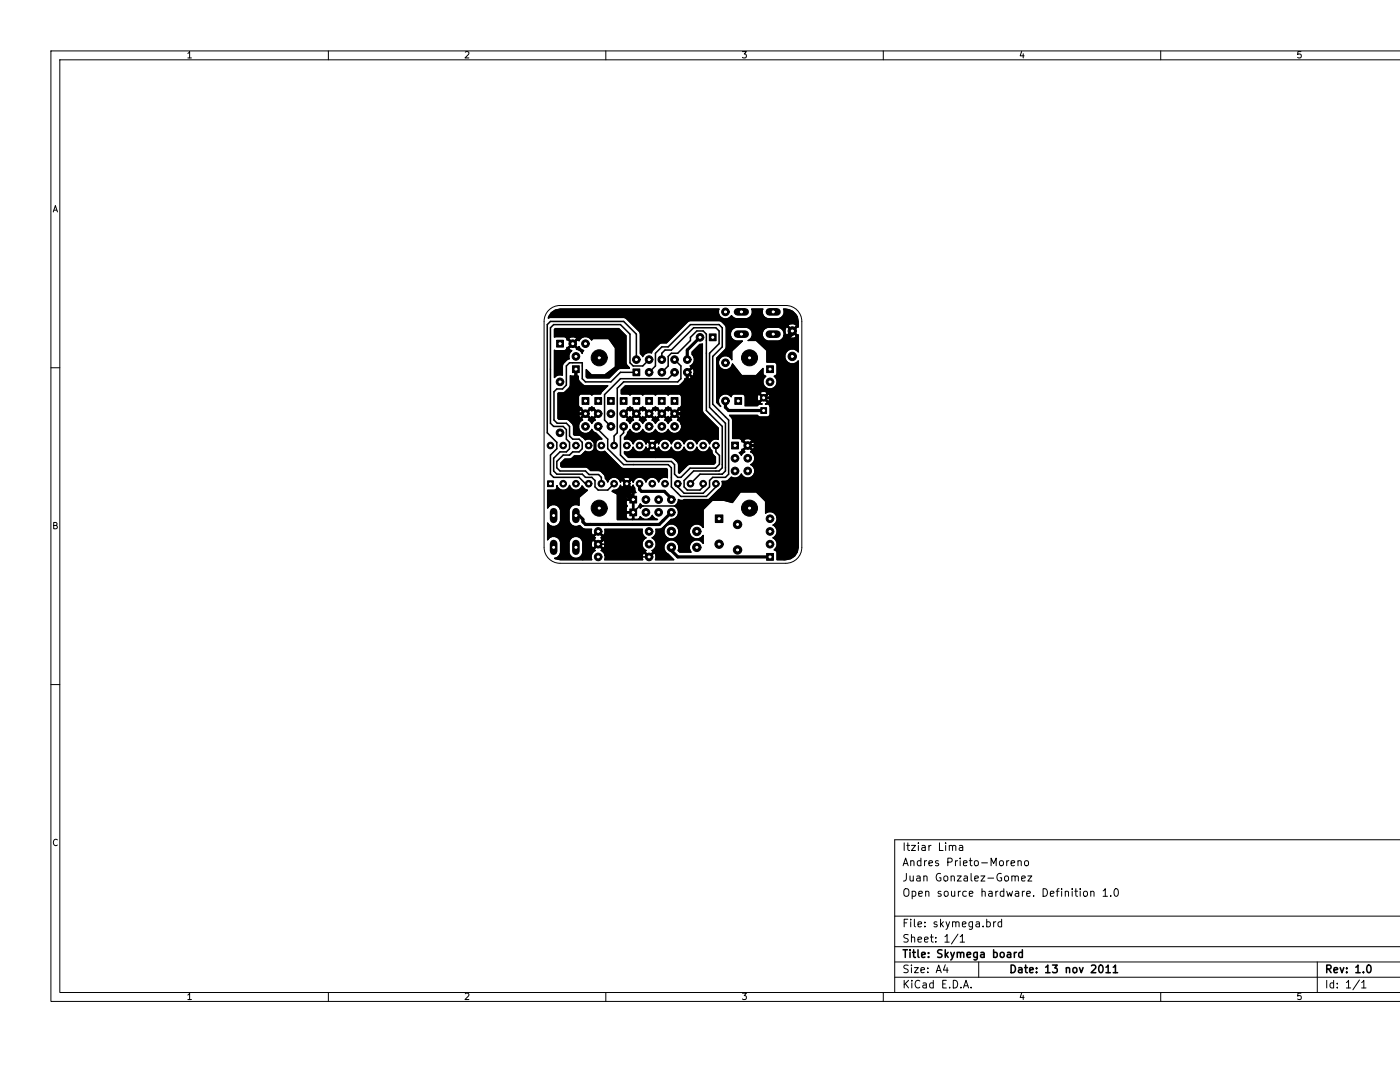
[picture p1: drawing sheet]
<svg xmlns="http://www.w3.org/2000/svg" width="279mm" height="216mm" viewBox="0 0 279 216" stroke-linecap="round" stroke-linejoin="round" font-family="sans-serif">
<g fill="none" stroke="#000" stroke-width=".2">
<path d="M37.5 10.7l.3-.4v1.3M37.5 11.6h.7M65.5 10.2v1.7M92.9 10.4l.4-.1 .3 .4-.8 .9h.8M120.9 10.2v1.7M148.2 10.3h.8l-.5 .5 .4 .1v.5l-.2 .2-.5-.2M176.3 10.2v1.7M203.9 10.2l-.3 .9h.8M204.2 10.7v.9M231.6 10.2v1.7M259.6 10.3h-.6v.6l.2-.1h.4l.1 .2-.1 .4-.1 .2-.5-.2M279.4 10.2h-269.2v189.6h269.2"/>
<path d="M279.4 11.9h-267.5v186.1h267.5M10.6 42.3l.4-1.3 .5 1.3M10.7 41.9h.7M10.2 73.4h1.7M109.5 61.9a3.2 3.2 0 0 1 2.3-.9h45a3.2 3.2 0 0 1 3.2 3.1v45.1a3.2 3.2 0 0 1-3.2 3.2h-45a3.2 3.2 0 0 1-3.2-3.2v-45.1a3.2 3.2 0 0 1 .9-2.2zM110 62.4l.8-.5 1-.2h31.7l-.1 .3a1.42 1.42 0 0 0 .9 1.6 1.42 1.42 0 0 0 1.7-.6l.4 .4 .5 .2h2.1a1.37 1.37 0 0 0 1-1.9h2.3l-.2 .3a1.4 1.4 0 0 0 1.1 1.6h2.2l.5-.2a1.34 1.34 0 0 0 .5-1.7 2.67 2.67 0 0 1 2.9 2.5v1.1l-.2-.1-.1 .2v-.4a.98 .98 0 0 0-1.7 0l.8 .9 .9-.9v.4l-.7 .6 .8 .9 .2-.1v3.4l-.3-.3v-2.8l-.9-.9-.2 .2v-.4l-.8-.8-.2 .1a1.07 1.07 0 0 0 .2 1.6l.8-.9v.4l-.6 .7 .1 .2a1.07 1.07 0 0 0 1.6-.2v2.8l-.6-.3a1.5 1.5 0 0 0-1.7 2.1 1.5 1.5 0 0 0 2.6 .3v37.1l-.2 1.1a2.59 2.59 0 0 1-2.6 1.5v-45.3l-.2-.5-.4-.4-.5-.2h-2.2l-.5 .2a1.4 1.4 0 0 0-.6 1.4 1.4 1.4 0 0 0 1.1 1.1h2.2l.5-.2 .4-.3 .2-.6v44.8h-1.4v-1.5l-.3-.4-.3-.1 .4-.3a1.38 1.38 0 0 0-.7-2.1 1.37 1.37 0 0 0 .9-1.3 1.37 1.37 0 0 0-.9-1.2l.7-.5 .2-.5v-27.9l-.2-.5-.4-.3 .3-.1 .3-.5v-1.7l-.5-.5h-1.6v-2.4l-2.1-2h-1.6a1.38 1.38 0 0 0 .9-1.4 1.38 1.38 0 0 0-1.2-1.2h-2.1l-.5 .2a1.4 1.4 0 0 0-.6 1.4 1.4 1.4 0 0 0 1.1 1.1h1.3l-2.1 2v1.8l-.1-.2a1.42 1.42 0 0 0-2.3-.2 1.42 1.42 0 0 0 .5 2.3 1.42 1.42 0 0 0 2-1.1l1.8 2.3h2.9l1.4-1.4v1l.2 .5 .3 .1a1.42 1.42 0 0 0 .1 2.3 1.42 1.42 0 0 0 2.2-.9v26.7l-.2-.5a1.37 1.37 0 0 0-2.1-.3v-2.4l-1.9-1.8h-3.1l-1.6 2.1-1.8-.5h-2.2l-1.9 1.9v3.5a1.5 1.5 0 0 0-2.2-.3 1.5 1.5 0 0 0 0 2.3 1.5 1.5 0 0 0 2.2-.4v1.6a1.49 1.49 0 0 0-2.1-.4 1.49 1.49 0 0 0-.3 2.2h-2.3l-.3-.4 .2-.3v-3.7a1.5 1.5 0 0 0-2.3-1 1.5 1.5 0 0 0 0 2.5 1.5 1.5 0 0 0 2.3-1v2.6l-.3-.5a1.49 1.49 0 0 0-2.3-.2 1.49 1.49 0 0 0 .4 2.3l1.2 1.2h-3.7a.93 .93 0 0 0-.3-1.4l-1 1-.9-1-.3 .1-.1 .5 .1 .8h-7.6l.1-.3-.1-3.2-.1-.3-.3-.1-.1 .2-.1-.6-.2-.1 .3-.3-.8-.8-.8 .8 .1 .2 .2 .1-.3 .3 .8 .8 .8-.8v.4l-.6 .6 .7 .8 .3-.1 .2-.5v2l-.2-.5-.7-.5 .3-.3-.8-.7-.2 .1v-.3l-.8-.8-.2 .1-.2 .5 .2 .9 .2 .1 .8-.8v.3l-.6 .6 .2 .3a1.33 1.33 0 0 0-.7 1.9h-1.8v-3.6a1.4 1.4 0 0 0-1.4-1.1 1.4 1.4 0 0 0-1.3 1.1v2.2l.2 .5a1.4 1.4 0 0 0 1.4 .6 1.4 1.4 0 0 0 1.1-1.1v1.4h-4.5l-1.1-.3a1.34 1.34 0 0 0 1.2-1.1v-2.2l-.2-.5a1.38 1.38 0 0 0-2.4 .1v-3.4v.2a1.4 1.4 0 0 0 1.5 .5 1.4 1.4 0 0 0 1.1-1.1v-2.1l-.2-.5a1.38 1.38 0 0 0-2.4 .1v-3.6l1.6-.1 .2-.4v-.4a1.3 1.3 0 0 0 1.3 .9 1.3 1.3 0 0 0 1.3-1 1.29 1.29 0 0 0 1.2 1 1.29 1.29 0 0 0 1.3-.9l.1 .2a1.22 1.22 0 0 0 1 .7l-1.7 1.5v1.5a1.37 1.37 0 0 0-2 1v2.1l.2 .6a1.39 1.39 0 0 0 1.9 .3l.8 .7 1.6 .1-.1 .8 .2 .4h.2l1-.9 .9 .9a.95 .95 0 0 0 .4-1.2h7.5l-.1 .2a1.35 1.35 0 0 0 .9 1.5 1.37 1.37 0 0 0-.9 1.3 1.37 1.37 0 0 0 .9 1.3l-.2 .3 .7 .7 .8-.7-.2-.3a1.37 1.37 0 0 0 .9-1.3 1.37 1.37 0 0 0-.9-1.3 1.32 1.32 0 0 0 .8-1.7 1.93 1.93 0 0 0 2.1-1l.9-1h.4a1.4 1.4 0 0 0 1.1-1.2 1.4 1.4 0 0 0-.8-1.4 1.28 1.28 0 0 0 .8-1.4l.5 .2h5.4l2.2-2.1a1.23 1.23 0 0 0 .6-1.7 1.66 1.66 0 0 0 1.9-.8 1.37 1.37 0 0 0 2-.6 1.4 1.4 0 0 0 2.2 .4 1.4 1.4 0 0 0-.4-2.3 1.34 1.34 0 0 0 .8-1.6v-2.5l-.2-.4-.2-.1-.2 .2-.1-.6-.5-.2-.9 .2-.1 .2 .8 .8 .8-.8v.4l-.6 .6 .8 .8 .2-.1 .2-.5v2l-.2-.4-.6-.5 .2-.3-.8-.8-.8 .8 .3 .3-.7 .7-.4-.6a.62 .62 0 0 0 .5-.7l.2 .1 .7-.8-.7-.8-.2 .1a.62 .62 0 0 0-.5-.7h-1.4v-3.7l-.1-.3-.5-.6h5.6l.4 .3 1.8-.1 .3-.4v-3.7l-.2-.3h-.2l-.2 .1-.1-.6a.88 .88 0 0 0-1.3 .3l.7 .7 .7-.7v.3l-.5 .6 .7 .7 .2-.1 .2-.4v1.5l-.3-.4-.7-.1 .4-.1v-.2l-.7-.7-.2 .1v-.3l-.7-.7h-.2a.88 .88 0 0 0 .2 1.4l.7-.7v.3l-.5 .6v.2l.4 .1h-.5l-.4 .4h-2.5v-1.9l-.3-.4-2-.1-.4 .3-.1 .3a1.43 1.43 0 0 0-2.1-.2 1.43 1.43 0 0 0 0 2.1l-.8-.8v-8.9l1.7-1.6 .2-.6v-3.8l-.2-.6-.6-.6-.6-.2h-6l-4.5 4.4h-.9l-.6 .3-1.2 1.2-.3 .5a1.32 1.32 0 0 0-1.7 .8l-.5-.6-.1-4.2-2.9-3-14.9-.1-.5 .2zM110.8 65.6h12.7l1.4 1.4v5.4l.1 .3 .6 .8-2.1 .1-1.9 1.8h-4.4l-.2-.2v-1.5l1.1 1.1h2.6l2.1-1.6v-3.8l-1.3-1.8h-3.2l-.2 .3a1.38 1.38 0 0 0-1.3-.7 1.38 1.38 0 0 0-1.2 .8l-.3-.2-.2 .2-.1-.6a.99 .99 0 0 0-1.5 .2l.8 .8 .8-.8v.4l-.6 .6 .8 .8 .3-.3 .5 .7 .4 .1-.3 .6a1.26 1.26 0 0 0-1.2-.8l.1-.2-.8-.7-.8 .7 .1 .3 .5 .2a1.35 1.35 0 0 0-.5 1.6 1.79 1.79 0 0 0-1.1 .9l-.3 .5v1.9a1.32 1.32 0 0 0-1.6 .4v-5.4l2 .1a.62 .62 0 0 0 .6-.7l.1 .1 .8-.8-.8-.8h-.1a.62 .62 0 0 0-.6-.6l-2 .1v-1.6zM111.1 67.9h1.3v1.4h-1.3zM114.2 73h1.4v1.3h-1.4zM114.8 73.5h.3v1.4l.3 .2a1.56 1.56 0 0 0 .9 1.7l.5 .2h4.5l-1.2 1.2-.2 .4h-1.4l-.4 .3-.4-.3-2 .1-.3 .4v1.8a.62 .62 0 0 0 .7 .5v.2l.7 .8 .8-.8v-.2l.5-.2 .5 .2v.2l1 1-.4 .3v-.3l-.8-.8h-.2l-.1 .2-.3-.2-.8 .8 .8 .7h.2l.1-.2 .3 .2 .8-.7v.3l-.6 .6 .2 .3-.7 .7-.7-.7 .2-.3-.8-.8-.1 .2v-.3l-.8-.8h-.3a.99 .99 0 0 0 .3 1.5l.8-.7v.3l-.6 .6 .2 .3a1.4 1.4 0 0 0-.5 2.3 1.4 1.4 0 0 0 2.3-.4l.5 .6 .4 .1 1.1 1.2a1.26 1.26 0 0 0-1.4 1 1.42 1.42 0 0 0-1.9-.9 1.82 1.82 0 0 0-2.2-.9l-.1-.1v-1.6l-.3-.6-.9-.8h-1.8l-.2-.2v-5l1.3-.2 1-.9 .2-.6v-1.8l.9 .1 .1-.2zM116.2 79.3h1.3v1.4h-1.3zM118.7 79.3h1.4v1.4h-1.4z"/>
<path d="M121.2 79.3h1.4v1.4h-1.4zM123.8 79.3h1.3v1.4h-1.3zM124 77.8l.8-.8 10.8-.1 .8-.8 .3-.5h.8l.4-.1v-.2l-.9-1 .9-1-.2-.3 .2-.1a1.39 1.39 0 0 0 .2-2.2v-.5l1.6-1.5 .5-.1v13.3l.2 .6 3 2.9v2.3a1.26 1.26 0 0 0-1.8 .9 1.3 1.3 0 0 0-1.3-1 1.3 1.3 0 0 0-1.2 1l-.6-.8v-13.3l-.1-.9-.3-.1-.8 .8 .8 .8 .3-.1 .1-.5v13.3a1.31 1.31 0 0 0-2 .8 1.3 1.3 0 0 0-1.2-1 1.3 1.3 0 0 0-1.3 1 1.31 1.31 0 0 0-1.3-1 1.31 1.31 0 0 0-1.3 1l-.1-.4h-.2l-.2 .2-.1-.6a.88 .88 0 0 0-1.3 .2l.7 .7 .7-.7v.4l-.5 .5 .7 .7h.2l.1-.4 .2 .4a1.31 1.31 0 0 0 1.3 .6 1.31 1.31 0 0 0 1.1-1 1.3 1.3 0 0 0 1.3 1 1.3 1.3 0 0 0 1.2-1 1.3 1.3 0 0 0 1.3 1 1.3 1.3 0 0 0 1.3-1 1.3 1.3 0 0 0 1.2 1 1.3 1.3 0 0 0 1.3-1l.5 .7a1.26 1.26 0 0 0 .7 1.3v1.1l-.3 .3-5.1 .1-1.8 1.8-.2-.2-.1-1.9-.8-.9-.5-.2h-3.1v-1.5l-.7-.7-.7 .7v.2l1 .2 .3-.2 .1-.2v1.5h-5.5l-.8-.8v-.4l.2 .1a1.29 1.29 0 0 0 1.6-1 1.31 1.31 0 0 0 1.3 1 1.31 1.31 0 0 0 1.2-1l.2 .4h.2l.7-.7-.7-.7h-.2l-.2 .4-.2-.4a1.31 1.31 0 0 0-1.3-.6 1.31 1.31 0 0 0-1 1 1.27 1.27 0 0 0-1.8-.9v-.4l.4-.4 .2-.6 .5-.6a1.37 1.37 0 0 0 1.3 .8 1.37 1.37 0 0 0 1.3-.8 1.37 1.37 0 0 0 1.2 .8 1.37 1.37 0 0 0 1.3-.8 1.37 1.37 0 0 0 1.3 .8 1.37 1.37 0 0 0 1.3-.8 1.4 1.4 0 0 0 1.7 .7 1.4 1.4 0 0 0 .9-1.6v-2.6l-.2-.4h-.2l-.8 .8 .8 .7h.2l.2-.5v2l-.2-.5-.6-.5 .2-.3-.8-.8-.2 .2v-.3l-.7-.8h-.3v.2l-.4-.2-.7 .8 .7 .7h.3v-.2l.4 .2 .7-.7v.3l-.6 .6 .3 .3-.7 .7-.8-.7 .3-.3-.8-.8-.2 .2v-.3l-.8-.8h-.2l-.1 .2-.3-.2-.8 .8 .8 .7h.2l.1-.2 .3 .2 .8-.7v.3l-.6 .6 .2 .3-.7 .7-.7-.7 .2-.3-.8-.8-.1 .2v-.3l-.8-.8h-.3v.2l-.3-.2-.8 .8 .8 .7h.2l.1-.2 .3 .2 .8-.7v.3l-.6 .6 .2 .3-.7 .7-.7-.7 .2-.3-.8-.8-.2 .2v-.3l-.8-.8h-.2l-.1 .2-.3-.2-.8 .8 .8 .7h.3v-.2l.3 .2 .8-.7v.3l-.6 .6 .3 .3-.8 .7-.7-.7 .2-.3-.9-.9 .9-1v-.2l.5-.2 .6 .2-.1 .2 .8 .8 .8-.8-.1-.2 .6-.2 .5 .2v.2l.7 .8 .8-.8v-.2l.5-.2 .5 .2v.2l.8 .8 .8-.8-.1-.2 .6-.2 .5 .2-.1 .2 .8 .8 .8-.8-.1-.2 .4-.1 .3-.4v-1.8l-.3-.4-2-.1-.3 .3-.4-.3h-1.8l-.4 .3-.4-.3h-1.7l-.4 .3-.4-.3h-1.8l-.4 .3-.4-.3h-1.3zM126.3 73.6h1.4v1.4h-1.4zM126.3 79.3h1.4v1.4h-1.4zM128.9 79.3h1.3v1.4h-1.3zM131.4 79.3h1.4v1.4h-1.4zM133.9 79.3h1.4v1.4h-1.4zM141.6 66.6h1.3v1.4h-1.3zM146.6 79.3h1.4v1.4h-1.4zM153 73h1.4v1.3h-1.4zM109.3 95.9h1.1v1.2h-1.1z"/>
<path d="M111.9 92.4l.8-.8h1a1.16 1.16 0 0 0 .9-.6l1.3-.1 .9-.8a1.41 1.41 0 0 0 1.9-.9 1.42 1.42 0 0 0 2 .9l3.5 3.3 8.8 .1 .2 .2v1.6a1.26 1.26 0 0 0-1.8 .9 1.3 1.3 0 0 0-1.2-1 1.3 1.3 0 0 0-1.3 1 1.31 1.31 0 0 0-1.3-1 1.31 1.31 0 0 0-1.3 1l-.1-.3-.2-.1-.2 .2-.1-.6a.88 .88 0 0 0-1.3 .2l.7 .7 .7-.7v.4l-.5 .5 .7 .7h.2l.1-.4 .4 .6 .1 .6 .1 .3-.4 .2v5l.1 .1h.7l.4-.2 .1-.3a1.38 1.38 0 0 0 2.4-.3 1.28 1.28 0 0 0 1 .8l-5 .1v-5.2l-.4-.2v-.9l-.7-.7-.7 .7v.2a.88 .88 0 0 0 1.4-.2v.9a.75 .75 0 0 0-.8 .4 .75 .75 0 0 0 .1 .9h1.1v.2h-1.1l-.1 .2v.6l.2 .4-.2 .3v.7l.1 .1h1.1v.3h-1.1l-.1 .1a.87 .87 0 0 0 .5 1.1h.6l.1-.1v.2h-3v-5.1l-1.1-.6 .3-.2a1.28 1.28 0 0 0 1.4-1l.2 .4h.2l.7-.7-.7-.7-.2 .1-.2 .4a1.31 1.31 0 0 0-1.2-1.1 1.31 1.31 0 0 0-1.3 1l-.5-.7-.2-.8-.8-.7-1.9-.1-.5-.5-.6-.2h-4.7l-.2-.2zM121.7 82.6l.2-.2 .2 .2-.2 .1zM125.7 99h1.4v1.4h-1.4zM146 88.2h1.4v1.4h-1.4zM151.8 81.3h1.2v1.2h-1.2zM10.7 104.9l.6-.1v-.4l-.6-.2v1.3h.5l.2-.4-.3-.2M125.7 101.5h1.4v1.4h-1.4zM127.8 100.5l.5 .5-.5 .4-.3-.4zM142.7 102.7h1.6v1.6h-1.6zM153 110.4h1.4v1.4h-1.4zM10.2 136.6h1.7M11.4 167.6a.6 .6 0 0 0-.8 .4 .6 .6 0 0 0 .6 .7l.2-.1"/>
<path d="M180.2 172.8l.5-1.6 .5 1.6M180.4 172.3h.7M180.4 168.2v1.5M180.6 177.4a.51 .51 0 0 1 .5 0 .51 .51 0 0 1 .3 .4v.5a.51 .51 0 0 1-.5 .6 .51 .51 0 0 1-.5-.6v-.5zM180.9 174.3v1.1a.49 .49 0 0 1-.6 .4M181 168.7h.5M181.2 168.2v1.3l.3 .2M181.6 174.8l.1 .9 .3 .1 .3-.1M181.8 171.9l.2-.2 .3 .1 .1 1M181.8 171.7v1.1M181.9 168.7h.8l-.8 1h.8M182 177.9l.5-.1 .3 .3-.2 .7h-.6"/>
<path d="M182 177.8v1.6M182.3 174.8v1M183 174.9h.6v.9M183.3 168.2v.1M183.3 168.7v1M183.4 178.3l.7-.1-.1-.3-.4-.1-.2 .3v.7h.6M183.6 175.1l-.5 .1a.3 .3 0 0 0-.2 .3 .3 .3 0 0 0 .2 .3l.5-.1M183.8 171.8l-.4-.1-.3 .3 .1 .7h.6M183.8 171.2v1.6M184 168.8h.6l.1 .9M184.4 174.9l.2-.1 .3 .1 .1 .9M184.4 174.8v1"/>
<path d="M184.5 171.7v1.1M184.7 169.1h-.5a.3 .3 0 0 0-.3 .3 .3 .3 0 0 0 .3 .3l.5-.1M184.7 178l.3-.2 .3 .1 .1 .9M184.7 177.8v1M184.9 171.7l-.2 .1-.2 .2M185.4 172.2l.7-.1-.1-.3-.4-.1-.2 .3 .1 .7h.5M185.4 168.7v1M185.8 168.7l-.3 .1-.1 .2M187.3 171.8l-.4-.1-.2 .3 .1 .2 .5 .1v.4h-.6M187.5 168.2v1.5h.7M187.7 174.3a.71 .71 0 0 0-.9 .7 .71 .71 0 0 0 .9 .7l.1-.6h-.3M187.8 177.9l-.4-.1-.2 .3 .1 .2 .5 .1v.4h-.6"/>
<path d="M188.5 174.9l.4-.1 .3 .3v.4l-.3 .3-.4-.1-.1-.2zM188.6 177.9l.3-.1 .3 .3v.5l-.3 .2h-.3l-.2-.2zM188.7 168.2v.1M188.7 168.7v1M189.2 172h.7l.1-.3v-.3l-.3-.2h-.5v1.6M189.5 168.8l.2-.1 .3 .1 .1 .9M189.5 168.7v1M189.8 174.9l.2-.1 .4 .1 .1 .9M189.8 174.8v1M189.9 177.8l.1 1h.3l.2-.1M190.1 168.9l.2-.2 .4 .1 .1 .9M190.5 177.8v1"/>
<path d="M190.7 171.7v1.1M191 174.8h.8l-.8 1h.8M191.1 171.7l-.3 .1-.1 .2M191.3 177.8v1M191.5 168.8h.6v.9M191.6 171.2v.2M191.6 171.7v1.1M191.7 177.8l-.3 .1-.1 .2M192.1 169.1h-.5a.3 .3 0 0 0-.2 .3 .3 .3 0 0 0 .2 .3l.5-.1M192.3 172.2l.7-.1-.1-.3-.4-.1-.2 .3v.7h.6M192.4 174.9h.6l.1 .9M192.9 177.9l-.5-.1-.3 .3 .2 .7h.6"/>
<path d="M193.1 175.1l-.5 .1a.3 .3 0 0 0-.3 .3 .3 .3 0 0 0 .3 .3l.5-.1M193.4 171.7h.6M193.4 178.3l.8-.1-.1-.3-.4-.1-.3 .3 .1 .7h.6M193.7 171.2v1.3l.3 .3M193.8 174.3v1.3l.2 .2M194.5 175.3l.8-.2-.1-.2-.5-.1-.2 .2 .1 .7h.6M194.6 171.8l.4-.1 .3 .3v.5l-.3 .3-.4-.1-.1-.2zM195.8 174.8h.8l-.8 1h.8M195.9 172.2h1.2M196 178l.2-.2 .4 .1v.9M196 177.3v1.5M197.1 175.2h1.2"/>
<path d="M197.4 177.9h.5l.1 .9M197.8 172.8v-1.6l.5 1.1 .5-1.1v1.6M198 178.2l-.5 .1a.3 .3 0 0 0-.2 .3 .3 .3 0 0 0 .2 .2h.5M198.7 177.8v1M199.2 177.8l-.3 .1-.2 .2M199.6 171.8l.4-.1 .3 .3v.5l-.3 .3-.4-.1-.1-.2zM199.8 174.3a.71 .71 0 0 0-.9 .7 .71 .71 0 0 0 .9 .7l.1-.6h-.3M200.3 177.9l-.4-.1-.3 .3 .2 .7h.5M200.3 177.3v1.5M200.6 174.9l.4-.1 .3 .3v.4l-.3 .3-.4-.1-.1-.2zM200.9 177.8l.3 1 .3-.7 .3 .7 .3-1M200.9 171.7v1.1"/>
<path d="M201.3 171.7l-.2 .1-.2 .2M201.8 172.2l.7-.1-.1-.3-.4-.1-.2 .3 .1 .7h.5M201.9 174.9l.3-.1 .3 .1 .1 .9M201.9 174.8v1M202.6 175l.2-.2 .4 .1v.9M202.7 177.9h.5l.1 .9M203.2 171.9l.2-.2 .3 .1 .1 1M203.2 171.7v1.1M203.3 178.2l-.5 .1a.3 .3 0 0 0-.2 .3 .3 .3 0 0 0 .2 .2h.5M203.9 175.3l.7-.2-.1-.2-.4-.1-.2 .2 .1 .7h.5M204 177.8v1M204.5 177.8l-.3 .1-.2 .2"/>
<path d="M204.6 171.8l.4-.1 .3 .3v.5l-.3 .3-.4-.1-.1-.2zM204.9 178.3l.7-.1v-.3l-.5-.1-.2 .3 .1 .7h.6M205.1 174.8h.8l-.8 1h.8M206.3 178.7v.1M208.2 177.3a.77 .77 0 0 1 .8 .8 .77 .77 0 0 1-.8 .7zM209.6 178.3l.7-.1v-.3l-.5-.1-.2 .3 .1 .7h.6M210.8 177.8h.6M211.4 177.3l-.4 .2v1.3M211.9 177.3v.2M211.9 177.8v1M212.6 178l.2-.2 .4 .1 .1 .9M212.6 177.8v1"/>
<path d="M214 177.3v.2M214 177.8v1M214.5 177.8h.6M214.7 177.3v1.3l.4 .2M215.6 177.3v.2M215.6 177.8v1M216.4 177.9l.3-.1 .3 .3v.5l-.3 .2h-.3l-.2-.2zM217.7 178l.2-.2 .4 .1v.9M217.7 177.8v1M220.1 177.8l.5-.5v1.5M220.1 178.8h.9M221.7 178.7v.1"/>
<path d="M222.5 177.4l.2-.1a.81 .81 0 0 1 .5 .8 .81 .81 0 0 1-.5 .7 1.01 1.01 0 0 1-.2-1.4zM279.4 167.6h-100.8v30.4M37.5 198.5l.3-.3v1.2M37.5 199.4h.7M65.5 198v1.8M92.9 198.3l.4-.1 .3 .3-.8 .9h.8M120.9 198v1.8M148.2 198.2h.8l-.5 .5 .4 .1v.5l-.2 .1-.5-.1M176.3 198v1.8M178.6 182.8h100.8M178.6 188.9h100.8M178.6 195h100.8"/>
<path d="M178.6 191.9h100.8M180.4 195.6v1.5M180.4 184.1h.6M180.7 196.3l.6 .8M181.2 183.4h-.8v1.5M181.2 192.6h-.5l-.3 .3 .1 .3 .7 .3v.4l-.2 .2-.6-.1M181.2 186.5h-.5l-.3 .3 .1 .3 .7 .3v.4l-.2 .2-.6-.1M181.3 195.6l-.9 .9M181.8 183.4v.2M181.8 183.9v1M181.9 192.6v.1M181.9 187.1l.2-.1h.4l.1 1"/>
<path d="M181.9 186.5v1.5M181.9 193.1v1M182 195.6v.2M182 196.1v1M182.5 193.1h.8l-.8 1h.8M182.5 183.4v1.3l.2 .2M183.2 184.4l.7-.1v-.3l-.5-.1-.2 .2 .1 .8h.6M183.2 187.5l.7-.2v-.3h-.5l-.2 .2 .1 .7h.6M183.6 195.8a.61 .61 0 0 0-.8-.1 .61 .61 0 0 0-.2 .8 .57 .57 0 0 0 .3 .6 .57 .57 0 0 0 .7-.1M183.8 193.6l.7-.2-.1-.3h-.4l-.2 .2 .1 .7h.5M184.2 196.2h.6l.1 .9M184.5 187.5l.7-.2v-.3h-.5l-.2 .2 .1 .7h.6"/>
<path d="M184.6 184.8v.1M184.6 184v.1M184.9 196.5l-.5 .1a.3 .3 0 0 0-.3 .2 .3 .3 0 0 0 .3 .3h.5M185.2 193.9v.2M185.2 193.1v.2M185.7 187h.6M185.9 186.5v1.3l.4 .2M186.3 196.2l-.5-.1-.3 .3 .2 .7h.6M186.3 195.6v1.5M186.8 187.8v.2M186.8 187v.2M186.8 194.1l.5-1.5 .6 1.5"/>
<path d="M187 184l-.4-.1-.2 .2 .1 .3 .5 .1v.4h-.6M187 193.7h.7M187.7 183.4v1.5M187.9 184.4l.4 .5M188.1 196.3h.6M188.3 183.9l-.6 .6M188.6 186.9l.4-.4v1.5M188.6 188h.8M188.6 192.5l-.3 1.1h.9M188.8 183.9l.4 1M188.9 195.6h-.8v1.5h.8M189 193.1v1"/>
<path d="M189.5 183.9l-.5 1.4-.2 .2M189.5 197v.1M190.1 184.1l.2-.2 .4 .1 .1 .9M190.1 183.9v1M190.2 195.6a.77 .77 0 0 1 .9 .8 .77 .77 0 0 1-.9 .7zM190.8 184.1l.2-.2 .3 .1 .1 .9M191.2 186.4l-1.3 2M191.6 186.9l.5-.4v1.5M191.6 188h.9M191.8 197v.1M192.1 184.4l.7-.1-.1-.3-.4-.1-.2 .2v.8h.6M192.3 197.1l.5-1.5 .5 1.5"/>
<path d="M192.4 196.7h.8M193.8 197v.1M194.1 183.9v1.3l-.3 .3-.4-.1M194.1 184l-.4-.1-.3 .3 .1 .7h.6M194.8 184h.6l.1 .9M195.3 191.9v3.1M195.5 184.3l-.5 .1a.3 .3 0 0 0-.3 .3 .3 .3 0 0 0 .3 .2h.5M196.2 184.8v.1M196.9 184l.5-.1 .3 .3-.2 .7h-.6M196.9 183.4v1.5M198.3 183.9v1M198.7 183.9l-.3 .1-.1 .2"/>
<path d="M199.9 184l-.4-.1-.3 .3 .1 .7h.6M199.9 183.4v1.5M203.9 198.1l-.3 .9h.8M204.2 198.6v.8M231.6 198v1.8M259.6 198.2h-.6v.6l.2-.1h.4l.1 .2-.1 .4-.1 .1-.5-.1M262.9 191.9v6.1M264.8 195.6v1.5M266.2 196.2l-.5-.1-.3 .3 .2 .7h.6M266.2 195.6v1.5M266.9 197v.1M266.9 196.2v.1"/>
<path d="M268.7 196l.4-.4v1.5M268.7 197.1h.9M271.3 195.5l-1.3 2M271.7 196l.5-.4v1.5M271.7 197.1h.9"/>
<circle cx="111.8" cy="76.2" r=".76"/>
<circle cx="114.3" cy="68.6" r=".76"/>
<circle cx="114.9" cy="71.1" r=".76"/>
<circle cx="116.8" cy="68.6" r=".76"/>
<circle cx="119.6" cy="71.4" r="1.6"/>
<circle cx="127" cy="71.8" r=".76"/>
<circle cx="129.5" cy="74.3" r=".76"/>
<circle cx="129.5" cy="71.8" r=".76"/>
<circle cx="132.1" cy="74.3" r=".76"/>
<circle cx="132.1" cy="71.8" r=".76"/>
<circle cx="134.6" cy="74.3" r=".76"/>
<circle cx="134.6" cy="71.8" r=".76"/>
<circle cx="137.2" cy="74.3" r=".76"/>
<circle cx="137.2" cy="71.8" r=".76"/>
<circle cx="139.7" cy="67.3" r=".76"/>
<circle cx="144.8" cy="72.4" r=".76"/>
<circle cx="144.8" cy="62.2" r=".76"/>
<circle cx="149.6" cy="71.4" r="1.6"/>
<circle cx="152.4" cy="79.4" r=".66"/>
<circle cx="153.7" cy="76.2" r=".76"/>
<circle cx="158.1" cy="71.1" r=".84"/>
<circle cx="158.1" cy="66" r=".84"/>
<circle cx="109.9" cy="88.9" r=".66"/>
<circle cx="111.8" cy="86.4" r=".76"/>
<circle cx="112.4" cy="96.5" r=".66"/>
<circle cx="112.4" cy="88.9" r=".66"/>
<circle cx="114.9" cy="96.5" r=".66"/>
<circle cx="114.9" cy="88.9" r=".66"/>
<circle cx="116.8" cy="82.5" r=".76"/>
<circle cx="116.8" cy="85.1" r=".76"/>
<circle cx="117.5" cy="88.9" r=".66"/>
<circle cx="117.5" cy="96.5" r=".66"/>
<circle cx="119.4" cy="85.1" r=".76"/>
<circle cx="119.4" cy="82.5" r=".76"/>
<circle cx="120" cy="88.9" r=".66"/>
<circle cx="120" cy="96.5" r=".66"/>
<circle cx="121.9" cy="85.1" r=".76"/>
<circle cx="121.9" cy="82.5" r=".76"/>
<circle cx="122.6" cy="88.9" r=".66"/>
<circle cx="122.6" cy="96.5" r=".66"/>
<circle cx="124.5" cy="82.5" r=".76"/>
<circle cx="124.5" cy="85.1" r=".76"/>
<circle cx="125.1" cy="88.9" r=".66"/>
<circle cx="125.1" cy="96.5" r=".66"/>
<circle cx="127" cy="82.5" r=".76"/>
<circle cx="127" cy="85.1" r=".76"/>
<circle cx="127.6" cy="96.5" r=".66"/>
<circle cx="127.6" cy="88.9" r=".66"/>
<circle cx="128.9" cy="99.7" r=".76"/>
<circle cx="129.5" cy="82.5" r=".76"/>
<circle cx="129.5" cy="85.1" r=".76"/>
<circle cx="130.2" cy="96.5" r=".66"/>
<circle cx="130.2" cy="88.9" r=".66"/>
<circle cx="131.4" cy="99.7" r=".76"/>
<circle cx="132.1" cy="82.5" r=".76"/>
<circle cx="132.1" cy="85.1" r=".76"/>
<circle cx="132.7" cy="88.9" r=".66"/>
<circle cx="132.7" cy="96.5" r=".66"/>
<circle cx="134" cy="99.7" r=".76"/>
<circle cx="134.6" cy="82.5" r=".76"/>
<circle cx="134.6" cy="85.1" r=".76"/>
<circle cx="135.3" cy="96.5" r=".66"/>
<circle cx="135.3" cy="88.9" r=".66"/>
<circle cx="137.8" cy="88.9" r=".66"/>
<circle cx="137.8" cy="96.5" r=".66"/>
<circle cx="140.3" cy="96.5" r=".66"/>
<circle cx="140.3" cy="88.9" r=".66"/>
<circle cx="142.9" cy="88.9" r=".66"/>
<circle cx="142.9" cy="96.5" r=".66"/>
<circle cx="144.8" cy="80" r=".76"/>
<circle cx="146.7" cy="91.4" r=".76"/>
<circle cx="146.7" cy="94" r=".76"/>
<circle cx="149.2" cy="88.9" r=".76"/>
<circle cx="149.2" cy="94" r=".76"/>
<circle cx="149.2" cy="91.4" r=".76"/>
<circle cx="119.4" cy="108.6" r=".76"/>
<circle cx="119.4" cy="106" r=".76"/>
<circle cx="119.4" cy="111.1" r=".76"/>
<circle cx="119.6" cy="101.4" r="1.6"/>
<circle cx="128.9" cy="102.2" r=".76"/>
<circle cx="129.5" cy="108.6" r=".76"/>
<circle cx="129.5" cy="106" r=".76"/>
<circle cx="129.5" cy="111.1" r=".76"/>
<circle cx="131.4" cy="102.2" r=".76"/>
<circle cx="134" cy="102.2" r=".76"/>
<circle cx="134" cy="109.2" r=".84"/>
<circle cx="134" cy="106" r=".84"/>
<circle cx="139.1" cy="109.2" r=".84"/>
<circle cx="139.1" cy="106" r=".84"/>
<circle cx="143.5" cy="108.6" r=".84"/>
<circle cx="147.2" cy="104.6" r=".84"/>
<circle cx="147.2" cy="109.7" r=".84"/>
<circle cx="149.6" cy="101.4" r="1.6"/>
<circle cx="153.7" cy="106" r=".76"/>
<circle cx="153.7" cy="108.6" r=".76"/>
<circle cx="153.7" cy="103.5" r=".76"/>
</g>
<g fill="none" stroke="#000" stroke-width=".3">
<path d="M127 71.8v-5.1l-2.5-2.6h-14.6l-.7 .7v21.6l1.9 1.9v1.2l-1.2 1.3v3.8l.6 .7h5.1l1.2 1.2h.7M127 74.3h-3.2l-1.9 1.9h-5.1l-.6-.6v-3.2h-2.5l-.7 .6v3.8l-.7 .8h-1.2l-.5 .6v5.6l.6 .7h1.8l.7 .6v1.9l.6 .6h1.3l.6 .7v1.2l-.6 .7h-1.3l-.6 .6h-1.3l-1.3 1.3v1.2l.7 .7h5l.7 .7h2l.5 .6v1.2M129.5 74.3l1.3-1.3v-2.5l1.3-1.3h1.3l4.4-4.4h5.7l.6 .6v3.8l-1.9 1.9v9.5l3.2 3.2v10.8l-.6 .7h-2.6l-.6 .6v1.3l-1.3 1.2h-3.8l-1.2-1.2v-.7M129.5 71.8l-1.2 1.2h-1.9l-.7-.6v-5.7l-1.9-1.9h-13.3l-.6 .6v19.1l.6 .6h1.9l.6 .6v1.9l.7 .7v1.2l-.7 .7h-1.2l-1.3 1.2v2.6l.6 .6h5.1l.6 .7h1.3l.6 .6v1.3l.7 .6h1.9l1.3-1.3M132.1 71.8v-1.3l.6-.6h1.3l4.4-4.5h4.5l.6 .6v2.6l-1.9 1.9v10.8l3.2 3.2v9.5l-.7 .6h-4.4l-1.9 1.9M132.1 74.3l1.3-1.3v-1.9l.6-.6h1.3l2.5-2.6v-.6l1.3-1.3h1.2l.7 .7v15.2l3.1 3.2v8.2l-.6 .7h-5.1l-1.9 1.9v1.3l.7 .6h2.5l.6-.6v-.7M134.6 71.8l1.3 1.2v2.6l-.6 .6h-10.8l-1.3 1.3v8.9l-.6 .6v1.9M134.6 74.3l-1.2 1.3h-9.6l-3.1 3.1v5.1l1.2 1.3M119.4 85.1v.6l1.9 1.9v1.9l3.2 3.2h8.9l.6 .6v3.9l1.9 1.9h5.1l1.9-1.9v-.7M124.5 85.1v1.3l-.7 .6v3.8l1.3 1.3h8.9l.6 .6v1.9l.7 .7h.6l1.8-1.9h5.1l.8-.8v-1.7l-.7-.7v-1.3M149.2 88.9l2.6 2.5v3.2l-1.9 1.9h-5.1l-3.2 3.2h-5.1l-1.2 1.3h-7.7l-1.2 1.2M119.4 108.6h3.2l2.5 2.5h4.4"/>
<path d="M180.2 189.5h.9M180.7 189.5v1.5M181.6 189.5v.2M181.6 190v1M182.1 190h.6M182.3 189.5v1.3l.4 .2M183.2 189.5v1.3l.2 .2M183.9 190.5l.8-.1-.1-.3-.4-.1-.3 .2 .1 .8h.6M185.3 190.9v.1M185.3 190.1v.1M188 189.6l-.6-.1-.3 .3 .2 .4 .6 .3v.4l-.2 .1h-.6M188.6 189.5v1.5"/>
<path d="M188.8 190.5l.4 .5M189.2 190l-.6 .6M189.7 190l.4 1M190.5 190l-.5 1.4-.3 .1M191 190.2l.3-.2 .3 .1 .1 .9M191 190v1M191.7 190.2l.2-.2 .4 .1v.9M193 190.5l.7-.1v-.3l-.5-.1-.2 .2 .1 .8h.6M195 190v1.3l-.3 .2h-.3M195 190.1l-.4-.1-.3 .3 .2 .7h.5M195.8 190.1h.5l.1 .9M196.4 190.4l-.5 .1a.3 .3 0 0 0-.2 .3 .3 .3 0 0 0 .2 .2h.5"/>
<path d="M198.3 190.1l.4-.1 .3 .3-.1 .7h-.6M198.3 189.5v1.5M199.8 190.1l.3-.1 .3 .3v.5l-.3 .2h-.3l-.2-.2zM201.1 190.1h.5l.1 .9M201.7 190.4l-.5 .1a.3 .3 0 0 0-.2 .3 .3 .3 0 0 0 .2 .2h.5M201.8 192.6a.77 .77 0 0 1 .9 .7 .77 .77 0 0 1-.9 .8zM202.4 190v1M202.9 190l-.3 .1-.2 .2M203.3 193.1h.6l.1 1M204 193.4l-.5 .1a.3 .3 0 0 0-.3 .3 .3 .3 0 0 0 .3 .3l.5-.1M204 190.1l-.4-.1-.3 .3 .2 .7h.5M204 189.5v1.5"/>
<path d="M204.5 193.1h.6M204.7 192.6v1.3l.4 .2M205.5 193.6l.7-.2-.1-.3h-.4l-.2 .2 .1 .7h.5M206.9 193.9v.2M206.9 193.1v.2M208.7 193l.4-.4v1.5M208.7 194.1h.9M210.1 192.6h.9l-.5 .5 .4 .2v.6l-.2 .2-.6-.2M212.8 193.2l.2-.1h.4l.1 1M212.8 193.1v1M214.3 193.1h.3l.3 .3v.4l-.3 .3-.3-.1-.2-.2zM215.4 193.1l.4 1 .4-1"/>
<path d="M217.8 192.7l.6-.1 .2 .1 .1 .3-1 1.1h1M219.5 192.6h.1a.81 .81 0 0 1 .6 .7 .81 .81 0 0 1-.6 .8 1.01 1.01 0 0 1-.1-1.5zM220.7 193l.5-.4v1.5M220.7 194.1h.9M222.2 193l.4-.4v1.5M222.2 194.1h.8M264.8 193.4l.7-.1 .1-.2v-.4l-.2-.1h-.6v1.5M265.1 193.4l.5 .7M266.2 193.6l.8-.2-.1-.3h-.5l-.2 .2 .1 .7h.6M267.5 193.1l.3 1 .4-1M268.8 193.9v.2M268.8 193.1v.2"/>
<path d="M270.6 193l.4-.4v1.5M270.6 194.1h.9M272.1 193.9v.2M272.9 192.7l.2-.1a.81 .81 0 0 1 .5 .7 .81 .81 0 0 1-.5 .8l-.2-.2-.1-.4z"/>
</g>
<g fill="#000">
<path d="M111.1 67.9h1.3v1.4h-1.3zM114.2 73h1.4v1.3h-1.4zM116.2 79.3h1.3v1.4h-1.3zM118.7 79.3h1.4v1.4h-1.4zM121.2 79.3h1.4v1.4h-1.4zM114.8 73.5h.3v1.4l.3 .2a1.56 1.56 0 0 0 .9 1.7l.5 .2h4.5l-1.2 1.2-.2 .4h-1.4l-.4 .3-.4-.3-2 .1-.3 .4v1.8a.62 .62 0 0 0 .7 .5v.2l.7 .8 .8-.8v-.2l.5-.2 .5 .2v.2l1 1-.4 .3v-.3l-.8-.8h-.2l-.1 .2-.3-.2-.8 .8 .8 .7h.2l.1-.2 .3 .2 .8-.7v.3l-.6 .6 .2 .3-.7 .7-.7-.7 .2-.3-.8-.8-.1 .2v-.3l-.8-.8h-.3a.99 .99 0 0 0 .3 1.5l.8-.7v.3l-.6 .6 .2 .3a1.4 1.4 0 0 0-.5 2.3 1.4 1.4 0 0 0 2.3-.4l.5 .6 .4 .1 1.1 1.2a1.26 1.26 0 0 0-1.4 1 1.42 1.42 0 0 0-1.9-.9 1.82 1.82 0 0 0-2.2-.9l-.1-.1v-1.6l-.3-.6-.9-.8h-1.8l-.2-.2v-5l1.3-.2 1-.9 .2-.6v-1.8l.9 .1 .1-.2zM123.8 79.3h1.3v1.4h-1.3zM110.8 65.6h12.7l1.4 1.4v5.4l.1 .3 .6 .8-2.1 .1-1.9 1.8h-4.4l-.2-.2v-1.5l1.1 1.1h2.6l2.1-1.6v-3.8l-1.3-1.8h-3.2l-.2 .3a1.38 1.38 0 0 0-1.3-.7 1.38 1.38 0 0 0-1.2 .8l-.3-.2-.2 .2-.1-.6a.99 .99 0 0 0-1.5 .2l.8 .8 .8-.8v.4l-.6 .6 .8 .8 .3-.3 .5 .7 .4 .1-.3 .6a1.26 1.26 0 0 0-1.2-.8l.1-.2-.8-.7-.8 .7 .1 .3 .5 .2a1.35 1.35 0 0 0-.5 1.6 1.79 1.79 0 0 0-1.1 .9l-.3 .5v1.9a1.32 1.32 0 0 0-1.6 .4v-5.4l2 .1a.62 .62 0 0 0 .6-.7l.1 .1 .8-.8-.8-.8h-.1a.62 .62 0 0 0-.6-.6l-2 .1v-1.6zM126.3 73.6h1.4v1.4h-1.4zM126.3 79.3h1.4v1.4h-1.4zM128.9 79.3h1.3v1.4h-1.3zM131.4 79.3h1.4v1.4h-1.4z"/>
<path d="M133.9 79.3h1.4v1.4h-1.4zM141.6 66.6h1.3v1.4h-1.3zM146.6 79.3h1.4v1.4h-1.4zM153 73h1.4v1.3h-1.4zM109.3 95.9h1.1v1.2h-1.1zM121.7 82.6l.2-.2 .2 .2-.2 .1zM125.7 99h1.4v1.4h-1.4zM111.9 92.4l.8-.8h1a1.16 1.16 0 0 0 .9-.6l1.3-.1 .9-.8a1.41 1.41 0 0 0 1.9-.9 1.42 1.42 0 0 0 2 .9l3.5 3.3 8.8 .1 .2 .2v1.6a1.26 1.26 0 0 0-1.8 .9 1.3 1.3 0 0 0-1.2-1 1.3 1.3 0 0 0-1.3 1 1.31 1.31 0 0 0-1.3-1 1.31 1.31 0 0 0-1.3 1l-.1-.3-.2-.1-.2 .2-.1-.6a.88 .88 0 0 0-1.3 .2l.7 .7 .7-.7v.4l-.5 .5 .7 .7h.2l.1-.4 .4 .6 .1 .6 .1 .3-.4 .2v5l.1 .1h.7l.4-.2 .1-.3a1.38 1.38 0 0 0 2.4-.3 1.28 1.28 0 0 0 1 .8l-5 .1v-5.2l-.4-.2v-.9l-.7-.7-.7 .7v.2a.88 .88 0 0 0 1.4-.2v.9a.75 .75 0 0 0-.8 .4 .75 .75 0 0 0 .1 .9h1.1v.2h-1.1l-.1 .2v.6l.2 .4-.2 .3v.7l.1 .1h1.1v.3h-1.1l-.1 .1a.87 .87 0 0 0 .5 1.1h.6l.1-.1v.2h-3v-5.1l-1.1-.6 .3-.2a1.28 1.28 0 0 0 1.4-1l.2 .4h.2l.7-.7-.7-.7-.2 .1-.2 .4a1.31 1.31 0 0 0-1.2-1.1 1.31 1.31 0 0 0-1.3 1l-.5-.7-.2-.8-.8-.7-1.9-.1-.5-.5-.6-.2h-4.7l-.2-.2zM124 77.8l.8-.8 10.8-.1 .8-.8 .3-.5h.8l.4-.1v-.2l-.9-1 .9-1-.2-.3 .2-.1a1.39 1.39 0 0 0 .2-2.2v-.5l1.6-1.5 .5-.1v13.3l.2 .6 3 2.9v2.3a1.26 1.26 0 0 0-1.8 .9 1.3 1.3 0 0 0-1.3-1 1.3 1.3 0 0 0-1.2 1l-.6-.8v-13.3l-.1-.9-.3-.1-.8 .8 .8 .8 .3-.1 .1-.5v13.3a1.31 1.31 0 0 0-2 .8 1.3 1.3 0 0 0-1.2-1 1.3 1.3 0 0 0-1.3 1 1.31 1.31 0 0 0-1.3-1 1.31 1.31 0 0 0-1.3 1l-.1-.4h-.2l-.2 .2-.1-.6a.88 .88 0 0 0-1.3 .2l.7 .7 .7-.7v.4l-.5 .5 .7 .7h.2l.1-.4 .2 .4a1.31 1.31 0 0 0 1.3 .6 1.31 1.31 0 0 0 1.1-1 1.3 1.3 0 0 0 1.3 1 1.3 1.3 0 0 0 1.2-1 1.3 1.3 0 0 0 1.3 1 1.3 1.3 0 0 0 1.3-1 1.3 1.3 0 0 0 1.2 1 1.3 1.3 0 0 0 1.3-1l.5 .7a1.26 1.26 0 0 0 .7 1.3v1.1l-.3 .3-5.1 .1-1.8 1.8-.2-.2-.1-1.9-.8-.9-.5-.2h-3.1v-1.5l-.7-.7-.7 .7v.2l1 .2 .3-.2 .1-.2v1.5h-5.5l-.8-.8v-.4l.2 .1a1.29 1.29 0 0 0 1.6-1 1.31 1.31 0 0 0 1.3 1 1.31 1.31 0 0 0 1.2-1l.2 .4h.2l.7-.7-.7-.7h-.2l-.2 .4-.2-.4a1.31 1.31 0 0 0-1.3-.6 1.31 1.31 0 0 0-1 1 1.27 1.27 0 0 0-1.8-.9v-.4l.4-.4 .2-.6 .5-.6a1.37 1.37 0 0 0 1.3 .8 1.37 1.37 0 0 0 1.3-.8 1.37 1.37 0 0 0 1.2 .8 1.37 1.37 0 0 0 1.3-.8 1.37 1.37 0 0 0 1.3 .8 1.37 1.37 0 0 0 1.3-.8 1.4 1.4 0 0 0 1.7 .7 1.4 1.4 0 0 0 .9-1.6v-2.6l-.2-.4h-.2l-.8 .8 .8 .7h.2l.2-.5v2l-.2-.5-.6-.5 .2-.3-.8-.8-.2 .2v-.3l-.7-.8h-.3v.2l-.4-.2-.7 .8 .7 .7h.3v-.2l.4 .2 .7-.7v.3l-.6 .6 .3 .3-.7 .7-.8-.7 .3-.3-.8-.8-.2 .2v-.3l-.8-.8h-.2l-.1 .2-.3-.2-.8 .8 .8 .7h.2l.1-.2 .3 .2 .8-.7v.3l-.6 .6 .2 .3-.7 .7-.7-.7 .2-.3-.8-.8-.1 .2v-.3l-.8-.8h-.3v.2l-.3-.2-.8 .8 .8 .7h.2l.1-.2 .3 .2 .8-.7v.3l-.6 .6 .2 .3-.7 .7-.7-.7 .2-.3-.8-.8-.2 .2v-.3l-.8-.8h-.2l-.1 .2-.3-.2-.8 .8 .8 .7h.3v-.2l.3 .2 .8-.7v.3l-.6 .6 .3 .3-.8 .7-.7-.7 .2-.3-.9-.9 .9-1v-.2l.5-.2 .6 .2-.1 .2 .8 .8 .8-.8-.1-.2 .6-.2 .5 .2v.2l.7 .8 .8-.8v-.2l.5-.2 .5 .2v.2l.8 .8 .8-.8-.1-.2 .6-.2 .5 .2-.1 .2 .8 .8 .8-.8-.1-.2 .4-.1 .3-.4v-1.8l-.3-.4-2-.1-.3 .3-.4-.3h-1.8l-.4 .3-.4-.3h-1.7l-.4 .3-.4-.3h-1.8l-.4 .3-.4-.3h-1.3zM146 88.2h1.4v1.4h-1.4zM151.8 81.3h1.2v1.2h-1.2zM125.7 101.5h1.4v1.4h-1.4z"/>
<path d="M127.8 100.5l.5 .5-.5 .4-.3-.4zM142.7 102.7h1.6v1.6h-1.6zM153 110.4h1.4v1.4h-1.4zM110 62.4l.8-.5 1-.2h31.7l-.1 .3a1.42 1.42 0 0 0 .9 1.6 1.42 1.42 0 0 0 1.7-.6l.4 .4 .5 .2h2.1a1.37 1.37 0 0 0 1-1.9h2.3l-.2 .3a1.4 1.4 0 0 0 1.1 1.6h2.2l.5-.2a1.34 1.34 0 0 0 .5-1.7 2.67 2.67 0 0 1 2.9 2.5v1.1l-.2-.1-.1 .2v-.4a.98 .98 0 0 0-1.7 0l.8 .9 .9-.9v.4l-.7 .6 .8 .9 .2-.1v3.4l-.3-.3v-2.8l-.9-.9-.2 .2v-.4l-.8-.8-.2 .1a1.07 1.07 0 0 0 .2 1.6l.8-.9v.4l-.6 .7 .1 .2a1.07 1.07 0 0 0 1.6-.2v2.8l-.6-.3a1.5 1.5 0 0 0-1.7 2.1 1.5 1.5 0 0 0 2.6 .3v37.1l-.2 1.1a2.59 2.59 0 0 1-2.6 1.5v-45.3l-.2-.5-.4-.4-.5-.2h-2.2l-.5 .2a1.4 1.4 0 0 0-.6 1.4 1.4 1.4 0 0 0 1.1 1.1h2.2l.5-.2 .4-.3 .2-.6v44.8h-1.4v-1.5l-.3-.4-.3-.1 .4-.3a1.38 1.38 0 0 0-.7-2.1 1.37 1.37 0 0 0 .9-1.3 1.37 1.37 0 0 0-.9-1.2l.7-.5 .2-.5v-27.9l-.2-.5-.4-.3 .3-.1 .3-.5v-1.7l-.5-.5h-1.6v-2.4l-2.1-2h-1.6a1.38 1.38 0 0 0 .9-1.4 1.38 1.38 0 0 0-1.2-1.2h-2.1l-.5 .2a1.4 1.4 0 0 0-.6 1.4 1.4 1.4 0 0 0 1.1 1.1h1.3l-2.1 2v1.8l-.1-.2a1.42 1.42 0 0 0-2.3-.2 1.42 1.42 0 0 0 .5 2.3 1.42 1.42 0 0 0 2-1.1l1.8 2.3h2.9l1.4-1.4v1l.2 .5 .3 .1a1.42 1.42 0 0 0 .1 2.3 1.42 1.42 0 0 0 2.2-.9v26.7l-.2-.5a1.37 1.37 0 0 0-2.1-.3v-2.4l-1.9-1.8h-3.1l-1.6 2.1-1.8-.5h-2.2l-1.9 1.9v3.5a1.5 1.5 0 0 0-2.2-.3 1.5 1.5 0 0 0 0 2.3 1.5 1.5 0 0 0 2.2-.4v1.6a1.49 1.49 0 0 0-2.1-.4 1.49 1.49 0 0 0-.3 2.2h-2.3l-.3-.4 .2-.3v-3.7a1.5 1.5 0 0 0-2.3-1 1.5 1.5 0 0 0 0 2.5 1.5 1.5 0 0 0 2.3-1v2.6l-.3-.5a1.49 1.49 0 0 0-2.3-.2 1.49 1.49 0 0 0 .4 2.3l1.2 1.2h-3.7a.93 .93 0 0 0-.3-1.4l-1 1-.9-1-.3 .1-.1 .5 .1 .8h-7.6l.1-.3-.1-3.2-.1-.3-.3-.1-.1 .2-.1-.6-.2-.1 .3-.3-.8-.8-.8 .8 .1 .2 .2 .1-.3 .3 .8 .8 .8-.8v.4l-.6 .6 .7 .8 .3-.1 .2-.5v2l-.2-.5-.7-.5 .3-.3-.8-.7-.2 .1v-.3l-.8-.8-.2 .1-.2 .5 .2 .9 .2 .1 .8-.8v.3l-.6 .6 .2 .3a1.33 1.33 0 0 0-.7 1.9h-1.8v-3.6a1.4 1.4 0 0 0-1.4-1.1 1.4 1.4 0 0 0-1.3 1.1v2.2l.2 .5a1.4 1.4 0 0 0 1.4 .6 1.4 1.4 0 0 0 1.1-1.1v1.4h-4.5l-1.1-.3a1.34 1.34 0 0 0 1.2-1.1v-2.2l-.2-.5a1.38 1.38 0 0 0-2.4 .1v-3.4v.2a1.4 1.4 0 0 0 1.5 .5 1.4 1.4 0 0 0 1.1-1.1v-2.1l-.2-.5a1.38 1.38 0 0 0-2.4 .1v-3.6l1.6-.1 .2-.4v-.4a1.3 1.3 0 0 0 1.3 .9 1.3 1.3 0 0 0 1.3-1 1.29 1.29 0 0 0 1.2 1 1.29 1.29 0 0 0 1.3-.9l.1 .2a1.22 1.22 0 0 0 1 .7l-1.7 1.5v1.5a1.37 1.37 0 0 0-2 1v2.1l.2 .6a1.39 1.39 0 0 0 1.9 .3l.8 .7 1.6 .1-.1 .8 .2 .4h.2l1-.9 .9 .9a.95 .95 0 0 0 .4-1.2h7.5l-.1 .2a1.35 1.35 0 0 0 .9 1.5 1.37 1.37 0 0 0-.9 1.3 1.37 1.37 0 0 0 .9 1.3l-.2 .3 .7 .7 .8-.7-.2-.3a1.37 1.37 0 0 0 .9-1.3 1.37 1.37 0 0 0-.9-1.3 1.32 1.32 0 0 0 .8-1.7 1.93 1.93 0 0 0 2.1-1l.9-1h.4a1.4 1.4 0 0 0 1.1-1.2 1.4 1.4 0 0 0-.8-1.4 1.28 1.28 0 0 0 .8-1.4l.5 .2h5.4l2.2-2.1a1.23 1.23 0 0 0 .6-1.7 1.66 1.66 0 0 0 1.9-.8 1.37 1.37 0 0 0 2-.6 1.4 1.4 0 0 0 2.2 .4 1.4 1.4 0 0 0-.4-2.3 1.34 1.34 0 0 0 .8-1.6v-2.5l-.2-.4-.2-.1-.2 .2-.1-.6-.5-.2-.9 .2-.1 .2 .8 .8 .8-.8v.4l-.6 .6 .8 .8 .2-.1 .2-.5v2l-.2-.4-.6-.5 .2-.3-.8-.8-.8 .8 .3 .3-.7 .7-.4-.6a.62 .62 0 0 0 .5-.7l.2 .1 .7-.8-.7-.8-.2 .1a.62 .62 0 0 0-.5-.7h-1.4v-3.7l-.1-.3-.5-.6h5.6l.4 .3 1.8-.1 .3-.4v-3.7l-.2-.3h-.2l-.2 .1-.1-.6a.88 .88 0 0 0-1.3 .3l.7 .7 .7-.7v.3l-.5 .6 .7 .7 .2-.1 .2-.4v1.5l-.3-.4-.7-.1 .4-.1v-.2l-.7-.7-.2 .1v-.3l-.7-.7h-.2a.88 .88 0 0 0 .2 1.4l.7-.7v.3l-.5 .6v.2l.4 .1h-.5l-.4 .4h-2.5v-1.9l-.3-.4-2-.1-.4 .3-.1 .3a1.43 1.43 0 0 0-2.1-.2 1.43 1.43 0 0 0 0 2.1l-.8-.8v-8.9l1.7-1.6 .2-.6v-3.8l-.2-.6-.6-.6-.6-.2h-6l-4.5 4.4h-.9l-.6 .3-1.2 1.2-.3 .5a1.32 1.32 0 0 0-1.7 .8l-.5-.6-.1-4.2-2.9-3-14.9-.1-.5 .2z"/>
<circle cx="111.8" cy="76.2" r=".76"/>
<circle cx="114.3" cy="68.6" r=".76"/>
<circle cx="114.9" cy="71.1" r=".76"/>
<circle cx="116.8" cy="68.6" r=".76"/>
<circle cx="119.6" cy="71.4" r="1.6"/>
<circle cx="127" cy="71.8" r=".76"/>
<circle cx="129.5" cy="74.3" r=".76"/>
<circle cx="129.5" cy="71.8" r=".76"/>
<circle cx="132.1" cy="74.3" r=".76"/>
<circle cx="132.1" cy="71.8" r=".76"/>
<circle cx="134.6" cy="74.3" r=".76"/>
<circle cx="134.6" cy="71.8" r=".76"/>
<circle cx="137.2" cy="74.3" r=".76"/>
<circle cx="137.2" cy="71.8" r=".76"/>
<circle cx="139.7" cy="67.3" r=".76"/>
<circle cx="144.8" cy="72.4" r=".76"/>
<circle cx="144.8" cy="62.2" r=".76"/>
<circle cx="149.6" cy="71.4" r="1.6"/>
<circle cx="152.4" cy="79.4" r=".66"/>
<circle cx="153.7" cy="76.2" r=".76"/>
<circle cx="158.1" cy="71.1" r=".84"/>
<circle cx="158.1" cy="66" r=".84"/>
<circle cx="109.9" cy="88.9" r=".66"/>
<circle cx="111.8" cy="86.4" r=".76"/>
<circle cx="112.4" cy="96.5" r=".66"/>
<circle cx="112.4" cy="88.9" r=".66"/>
<circle cx="114.9" cy="96.5" r=".66"/>
<circle cx="114.9" cy="88.9" r=".66"/>
<circle cx="116.8" cy="82.5" r=".76"/>
<circle cx="116.8" cy="85.1" r=".76"/>
<circle cx="117.5" cy="88.9" r=".66"/>
<circle cx="117.5" cy="96.5" r=".66"/>
<circle cx="119.4" cy="85.1" r=".76"/>
<circle cx="119.4" cy="82.5" r=".76"/>
<circle cx="120" cy="88.9" r=".66"/>
<circle cx="120" cy="96.5" r=".66"/>
<circle cx="121.9" cy="85.1" r=".76"/>
<circle cx="121.9" cy="82.5" r=".76"/>
<circle cx="122.6" cy="88.9" r=".66"/>
<circle cx="122.6" cy="96.5" r=".66"/>
<circle cx="124.5" cy="82.5" r=".76"/>
<circle cx="124.5" cy="85.1" r=".76"/>
<circle cx="125.1" cy="88.9" r=".66"/>
<circle cx="125.1" cy="96.5" r=".66"/>
<circle cx="127" cy="82.5" r=".76"/>
<circle cx="127" cy="85.1" r=".76"/>
<circle cx="127.6" cy="96.5" r=".66"/>
<circle cx="127.6" cy="88.9" r=".66"/>
<circle cx="128.9" cy="99.7" r=".76"/>
<circle cx="129.5" cy="82.5" r=".76"/>
<circle cx="129.5" cy="85.1" r=".76"/>
<circle cx="130.2" cy="96.5" r=".66"/>
<circle cx="130.2" cy="88.9" r=".66"/>
<circle cx="131.4" cy="99.7" r=".76"/>
<circle cx="132.1" cy="82.5" r=".76"/>
<circle cx="132.1" cy="85.1" r=".76"/>
<circle cx="132.7" cy="88.9" r=".66"/>
<circle cx="132.7" cy="96.5" r=".66"/>
<circle cx="134" cy="99.7" r=".76"/>
<circle cx="134.6" cy="82.5" r=".76"/>
<circle cx="134.6" cy="85.1" r=".76"/>
<circle cx="135.3" cy="96.5" r=".66"/>
<circle cx="135.3" cy="88.9" r=".66"/>
<circle cx="137.8" cy="88.9" r=".66"/>
<circle cx="137.8" cy="96.5" r=".66"/>
<circle cx="140.3" cy="96.5" r=".66"/>
<circle cx="140.3" cy="88.9" r=".66"/>
<circle cx="142.9" cy="88.9" r=".66"/>
<circle cx="142.9" cy="96.5" r=".66"/>
<circle cx="144.8" cy="80" r=".76"/>
<circle cx="146.7" cy="91.4" r=".76"/>
<circle cx="146.7" cy="94" r=".76"/>
<circle cx="149.2" cy="88.9" r=".76"/>
<circle cx="149.2" cy="94" r=".76"/>
<circle cx="149.2" cy="91.4" r=".76"/>
<circle cx="119.4" cy="108.6" r=".76"/>
<circle cx="119.4" cy="106" r=".76"/>
<circle cx="119.4" cy="111.1" r=".76"/>
<circle cx="119.6" cy="101.4" r="1.6"/>
<circle cx="128.9" cy="102.2" r=".76"/>
<circle cx="129.5" cy="108.6" r=".76"/>
<circle cx="129.5" cy="106" r=".76"/>
<circle cx="129.5" cy="111.1" r=".76"/>
<circle cx="131.4" cy="102.2" r=".76"/>
<circle cx="134" cy="102.2" r=".76"/>
<circle cx="134" cy="109.2" r=".84"/>
<circle cx="134" cy="106" r=".84"/>
<circle cx="135.3" cy="101" r=".15"/>
<circle cx="139.1" cy="109.2" r=".84"/>
<circle cx="139.1" cy="106" r=".84"/>
<circle cx="143.5" cy="108.6" r=".84"/>
<circle cx="147.2" cy="104.6" r=".84"/>
<circle cx="147.2" cy="109.7" r=".84"/>
<circle cx="149.6" cy="101.4" r="1.6"/>
<circle cx="153.7" cy="106" r=".76"/>
<circle cx="153.7" cy="108.6" r=".76"/>
<circle cx="153.7" cy="103.5" r=".76"/>
</g>
<path d="M147.2 62.2h1.5M147.2 66.7h1.5M153.5 62.2h1.6M153.5 66.7h1.6M110.5 102.1v1.5M110.5 108.5v1.5M114.9 102.1v1.5M114.9 108.5v1.5" fill="none" stroke="#000" stroke-width="1.5"/>
<g fill="none" stroke="#000" stroke-width=".64">
<path d="M114.9 73.7v2.4l-.3 .4v5.3l.7 .8M137.2 74.3v7l-1.3 1.3M139.7 67.3l-2.5 2.6v1.9M152.4 79.4h1.9M154.3 79.4l.6 .6v7l-1.9 1.9h-3.8M158.1 66v.7l-1.9 1.9v8.9l-1.9 1.9M115.3 82.6h1.5M115.3 82.6v3.5l.9 .9h1.3l1.2 1.3v1.9l6.4 6.3M127.6 96.5v1.2l.4 .3h4.6l1.4 1.4v.3M134.6 82.6h3.2l.6 .6v2.5l-1.2 1.3h-5.1l-1.9 1.9M144.8 80v1.3l.6 .6h7M134 109.2v.7l1.3 1.2h18.4"/>
<path d="M134 102.2l-2.4 2.4h-14.8l-.5-.5v-.5l-.7-.7h-.7"/>
</g>
<path d="M125.1 96.5v1.9l1.3 1.3" fill="none" stroke="#000" stroke-width="1.3"/>
<path d="M110 62.4l.8-.5 1-.2h31.7l-.1 .3a1.42 1.42 0 0 0 .9 1.6 1.42 1.42 0 0 0 1.7-.6l.4 .4 .5 .2h2.1a1.37 1.37 0 0 0 1-1.9h2.3l-.2 .3a1.4 1.4 0 0 0 1.1 1.6h2.2l.5-.2a1.34 1.34 0 0 0 .5-1.7 2.67 2.67 0 0 1 2.9 2.5v1.1l-.2-.1-.1 .2v-.4a.98 .98 0 0 0-1.7 0l.8 .9 .9-.9v.4l-.7 .6 .8 .9 .2-.1v3.4l-.3-.3v-2.8l-.9-.9-.2 .2v-.4l-.8-.8-.2 .1a1.07 1.07 0 0 0 .2 1.6l.8-.9v.4l-.6 .7 .1 .2a1.07 1.07 0 0 0 1.6-.2v2.8l-.6-.3a1.5 1.5 0 0 0-1.7 2.1 1.5 1.5 0 0 0 2.6 .3v37.1l-.2 1.1a2.59 2.59 0 0 1-2.6 1.5v-45.3l-.2-.5-.4-.4-.5-.2h-2.2l-.5 .2a1.4 1.4 0 0 0-.6 1.4 1.4 1.4 0 0 0 1.1 1.1h2.2l.5-.2 .4-.3 .2-.6v44.8h-1.4v-1.5l-.3-.4-.3-.1 .4-.3a1.38 1.38 0 0 0-.7-2.1 1.37 1.37 0 0 0 .9-1.3 1.37 1.37 0 0 0-.9-1.2l.7-.5 .2-.5v-27.9l-.2-.5-.4-.3 .3-.1 .3-.5v-1.7l-.5-.5h-1.6v-2.4l-2.1-2h-1.6a1.38 1.38 0 0 0 .9-1.4 1.38 1.38 0 0 0-1.2-1.2h-2.1l-.5 .2a1.4 1.4 0 0 0-.6 1.4 1.4 1.4 0 0 0 1.1 1.1h1.3l-2.1 2v1.8l-.1-.2a1.42 1.42 0 0 0-2.3-.2 1.42 1.42 0 0 0 .5 2.3 1.42 1.42 0 0 0 2-1.1l1.8 2.3h2.9l1.4-1.4v1l.2 .5 .3 .1a1.42 1.42 0 0 0 .1 2.3 1.42 1.42 0 0 0 2.2-.9v26.7l-.2-.5a1.37 1.37 0 0 0-2.1-.3v-2.4l-1.9-1.8h-3.1l-1.6 2.1-1.8-.5h-2.2l-1.9 1.9v3.5a1.5 1.5 0 0 0-2.2-.3 1.5 1.5 0 0 0 0 2.3 1.5 1.5 0 0 0 2.2-.4v1.6a1.49 1.49 0 0 0-2.1-.4 1.49 1.49 0 0 0-.3 2.2h-2.3l-.3-.4 .2-.3v-3.7a1.5 1.5 0 0 0-2.3-1 1.5 1.5 0 0 0 0 2.5 1.5 1.5 0 0 0 2.3-1v2.6l-.3-.5a1.49 1.49 0 0 0-2.3-.2 1.49 1.49 0 0 0 .4 2.3l1.2 1.2h-3.7a.93 .93 0 0 0-.3-1.4l-1 1-.9-1-.3 .1-.1 .5 .1 .8h-7.6l.1-.3-.1-3.2-.1-.3-.3-.1-.1 .2-.1-.6-.2-.1 .3-.3-.8-.8-.8 .8 .1 .2 .2 .1-.3 .3 .8 .8 .8-.8v.4l-.6 .6 .7 .8 .3-.1 .2-.5v2l-.2-.5-.7-.5 .3-.3-.8-.7-.2 .1v-.3l-.8-.8-.2 .1-.2 .5 .2 .9 .2 .1 .8-.8v.3l-.6 .6 .2 .3a1.33 1.33 0 0 0-.7 1.9h-1.8v-3.6a1.4 1.4 0 0 0-1.4-1.1 1.4 1.4 0 0 0-1.3 1.1v2.2l.2 .5a1.4 1.4 0 0 0 1.4 .6 1.4 1.4 0 0 0 1.1-1.1v1.4h-4.5l-1.1-.3a1.34 1.34 0 0 0 1.2-1.1v-2.2l-.2-.5a1.38 1.38 0 0 0-2.4 .1v-3.4v.2a1.4 1.4 0 0 0 1.5 .5 1.4 1.4 0 0 0 1.1-1.1v-2.1l-.2-.5a1.38 1.38 0 0 0-2.4 .1v-3.6l1.6-.1 .2-.4v-.4a1.3 1.3 0 0 0 1.3 .9 1.3 1.3 0 0 0 1.3-1 1.29 1.29 0 0 0 1.2 1 1.29 1.29 0 0 0 1.3-.9l.1 .2a1.22 1.22 0 0 0 1 .7l-1.7 1.5v1.5a1.37 1.37 0 0 0-2 1v2.1l.2 .6a1.39 1.39 0 0 0 1.9 .3l.8 .7 1.6 .1-.1 .8 .2 .4h.2l1-.9 .9 .9a.95 .95 0 0 0 .4-1.2h7.5l-.1 .2a1.35 1.35 0 0 0 .9 1.5 1.37 1.37 0 0 0-.9 1.3 1.37 1.37 0 0 0 .9 1.3l-.2 .3 .7 .7 .8-.7-.2-.3a1.37 1.37 0 0 0 .9-1.3 1.37 1.37 0 0 0-.9-1.3 1.32 1.32 0 0 0 .8-1.7 1.93 1.93 0 0 0 2.1-1l.9-1h.4a1.4 1.4 0 0 0 1.1-1.2 1.4 1.4 0 0 0-.8-1.4 1.28 1.28 0 0 0 .8-1.4l.5 .2h5.4l2.2-2.1a1.23 1.23 0 0 0 .6-1.7 1.66 1.66 0 0 0 1.9-.8 1.37 1.37 0 0 0 2-.6 1.4 1.4 0 0 0 2.2 .4 1.4 1.4 0 0 0-.4-2.3 1.34 1.34 0 0 0 .8-1.6v-2.5l-.2-.4-.2-.1-.2 .2-.1-.6-.5-.2-.9 .2-.1 .2 .8 .8 .8-.8v.4l-.6 .6 .8 .8 .2-.1 .2-.5v2l-.2-.4-.6-.5 .2-.3-.8-.8-.8 .8 .3 .3-.7 .7-.4-.6a.62 .62 0 0 0 .5-.7l.2 .1 .7-.8-.7-.8-.2 .1a.62 .62 0 0 0-.5-.7h-1.4v-3.7l-.1-.3-.5-.6h5.6l.4 .3 1.8-.1 .3-.4v-3.7l-.2-.3h-.2l-.2 .1-.1-.6a.88 .88 0 0 0-1.3 .3l.7 .7 .7-.7v.3l-.5 .6 .7 .7 .2-.1 .2-.4v1.5l-.3-.4-.7-.1 .4-.1v-.2l-.7-.7-.2 .1v-.3l-.7-.7h-.2a.88 .88 0 0 0 .2 1.4l.7-.7v.3l-.5 .6v.2l.4 .1h-.5l-.4 .4h-2.5v-1.9l-.3-.4-2-.1-.4 .3-.1 .3a1.43 1.43 0 0 0-2.1-.2 1.43 1.43 0 0 0 0 2.1l-.8-.8v-8.9l1.7-1.6 .2-.6v-3.8l-.2-.6-.6-.6-.6-.2h-6l-4.5 4.4h-.9l-.6 .3-1.2 1.2-.3 .5a1.32 1.32 0 0 0-1.7 .8l-.5-.6-.1-4.2-2.9-3-14.9-.1-.5 .2zM110.8 65.6h12.7l1.4 1.4v5.4l.1 .3 .6 .8-2.1 .1-1.9 1.8h-4.4l-.2-.2v-1.5l1.1 1.1h2.6l2.1-1.6v-3.8l-1.3-1.8h-3.2l-.2 .3a1.38 1.38 0 0 0-1.3-.7 1.38 1.38 0 0 0-1.2 .8l-.3-.2-.2 .2-.1-.6a.99 .99 0 0 0-1.5 .2l.8 .8 .8-.8v.4l-.6 .6 .8 .8 .3-.3 .5 .7 .4 .1-.3 .6a1.26 1.26 0 0 0-1.2-.8l.1-.2-.8-.7-.8 .7 .1 .3 .5 .2a1.35 1.35 0 0 0-.5 1.6 1.79 1.79 0 0 0-1.1 .9l-.3 .5v1.9a1.32 1.32 0 0 0-1.6 .4v-5.4l2 .1a.62 .62 0 0 0 .6-.7l.1 .1 .8-.8-.8-.8h-.1a.62 .62 0 0 0-.6-.6l-2 .1v-1.6zM114.8 73.5h.3v1.4l.3 .2a1.56 1.56 0 0 0 .9 1.7l.5 .2h4.5l-1.2 1.2-.2 .4h-1.4l-.4 .3-.4-.3-2 .1-.3 .4v1.8a.62 .62 0 0 0 .7 .5v.2l.7 .8 .8-.8v-.2l.5-.2 .5 .2v.2l1 1-.4 .3v-.3l-.8-.8h-.2l-.1 .2-.3-.2-.8 .8 .8 .7h.2l.1-.2 .3 .2 .8-.7v.3l-.6 .6 .2 .3-.7 .7-.7-.7 .2-.3-.8-.8-.1 .2v-.3l-.8-.8h-.3a.99 .99 0 0 0 .3 1.5l.8-.7v.3l-.6 .6 .2 .3a1.4 1.4 0 0 0-.5 2.3 1.4 1.4 0 0 0 2.3-.4l.5 .6 .4 .1 1.1 1.2a1.26 1.26 0 0 0-1.4 1 1.42 1.42 0 0 0-1.9-.9 1.82 1.82 0 0 0-2.2-.9l-.1-.1v-1.6l-.3-.6-.9-.8h-1.8l-.2-.2v-5l1.3-.2 1-.9 .2-.6v-1.8l.9 .1 .1-.2zM124 77.8l.8-.8 10.8-.1 .8-.8 .3-.5h.8l.4-.1v-.2l-.9-1 .9-1-.2-.3 .2-.1a1.39 1.39 0 0 0 .2-2.2v-.5l1.6-1.5 .5-.1v13.3l.2 .6 3 2.9v2.3a1.26 1.26 0 0 0-1.8 .9 1.3 1.3 0 0 0-1.3-1 1.3 1.3 0 0 0-1.2 1l-.6-.8v-13.3l-.1-.9-.3-.1-.8 .8 .8 .8 .3-.1 .1-.5v13.3a1.31 1.31 0 0 0-2 .8 1.3 1.3 0 0 0-1.2-1 1.3 1.3 0 0 0-1.3 1 1.31 1.31 0 0 0-1.3-1 1.31 1.31 0 0 0-1.3 1l-.1-.4h-.2l-.2 .2-.1-.6a.88 .88 0 0 0-1.3 .2l.7 .7 .7-.7v.4l-.5 .5 .7 .7h.2l.1-.4 .2 .4a1.31 1.31 0 0 0 1.3 .6 1.31 1.31 0 0 0 1.1-1 1.3 1.3 0 0 0 1.3 1 1.3 1.3 0 0 0 1.2-1 1.3 1.3 0 0 0 1.3 1 1.3 1.3 0 0 0 1.3-1 1.3 1.3 0 0 0 1.2 1 1.3 1.3 0 0 0 1.3-1l.5 .7a1.26 1.26 0 0 0 .7 1.3v1.1l-.3 .3-5.1 .1-1.8 1.8-.2-.2-.1-1.9-.8-.9-.5-.2h-3.1v-1.5l-.7-.7-.7 .7v.2l1 .2 .3-.2 .1-.2v1.5h-5.5l-.8-.8v-.4l.2 .1a1.29 1.29 0 0 0 1.6-1 1.31 1.31 0 0 0 1.3 1 1.31 1.31 0 0 0 1.2-1l.2 .4h.2l.7-.7-.7-.7h-.2l-.2 .4-.2-.4a1.31 1.31 0 0 0-1.3-.6 1.31 1.31 0 0 0-1 1 1.27 1.27 0 0 0-1.8-.9v-.4l.4-.4 .2-.6 .5-.6a1.37 1.37 0 0 0 1.3 .8 1.37 1.37 0 0 0 1.3-.8 1.37 1.37 0 0 0 1.2 .8 1.37 1.37 0 0 0 1.3-.8 1.37 1.37 0 0 0 1.3 .8 1.37 1.37 0 0 0 1.3-.8 1.4 1.4 0 0 0 1.7 .7 1.4 1.4 0 0 0 .9-1.6v-2.6l-.2-.4h-.2l-.8 .8 .8 .7h.2l.2-.5v2l-.2-.5-.6-.5 .2-.3-.8-.8-.2 .2v-.3l-.7-.8h-.3v.2l-.4-.2-.7 .8 .7 .7h.3v-.2l.4 .2 .7-.7v.3l-.6 .6 .3 .3-.7 .7-.8-.7 .3-.3-.8-.8-.2 .2v-.3l-.8-.8h-.2l-.1 .2-.3-.2-.8 .8 .8 .7h.2l.1-.2 .3 .2 .8-.7v.3l-.6 .6 .2 .3-.7 .7-.7-.7 .2-.3-.8-.8-.1 .2v-.3l-.8-.8h-.3v.2l-.3-.2-.8 .8 .8 .7h.2l.1-.2 .3 .2 .8-.7v.3l-.6 .6 .2 .3-.7 .7-.7-.7 .2-.3-.8-.8-.2 .2v-.3l-.8-.8h-.2l-.1 .2-.3-.2-.8 .8 .8 .7h.3v-.2l.3 .2 .8-.7v.3l-.6 .6 .3 .3-.8 .7-.7-.7 .2-.3-.9-.9 .9-1v-.2l.5-.2 .6 .2-.1 .2 .8 .8 .8-.8-.1-.2 .6-.2 .5 .2v.2l.7 .8 .8-.8v-.2l.5-.2 .5 .2v.2l.8 .8 .8-.8-.1-.2 .6-.2 .5 .2-.1 .2 .8 .8 .8-.8-.1-.2 .4-.1 .3-.4v-1.8l-.3-.4-2-.1-.3 .3-.4-.3h-1.8l-.4 .3-.4-.3h-1.7l-.4 .3-.4-.3h-1.8l-.4 .3-.4-.3h-1.3zM111.9 92.4l.8-.8h1a1.16 1.16 0 0 0 .9-.6l1.3-.1 .9-.8a1.41 1.41 0 0 0 1.9-.9 1.42 1.42 0 0 0 2 .9l3.5 3.3 8.8 .1 .2 .2v1.6a1.26 1.26 0 0 0-1.8 .9 1.3 1.3 0 0 0-1.2-1 1.3 1.3 0 0 0-1.3 1 1.31 1.31 0 0 0-1.3-1 1.31 1.31 0 0 0-1.3 1l-.1-.3-.2-.1-.2 .2-.1-.6a.88 .88 0 0 0-1.3 .2l.7 .7 .7-.7v.4l-.5 .5 .7 .7h.2l.1-.4 .4 .6 .1 .6 .1 .3-.4 .2v5l.1 .1h.7l.4-.2 .1-.3a1.38 1.38 0 0 0 2.4-.3 1.28 1.28 0 0 0 1 .8l-5 .1v-5.2l-.4-.2v-.9l-.7-.7-.7 .7v.2a.88 .88 0 0 0 1.4-.2v.9a.75 .75 0 0 0-.8 .4 .75 .75 0 0 0 .1 .9h1.1v.2h-1.1l-.1 .2v.6l.2 .4-.2 .3v.7l.1 .1h1.1v.3h-1.1l-.1 .1a.87 .87 0 0 0 .5 1.1h.6l.1-.1v.2h-3v-5.1l-1.1-.6 .3-.2a1.28 1.28 0 0 0 1.4-1l.2 .4h.2l.7-.7-.7-.7-.2 .1-.2 .4a1.31 1.31 0 0 0-1.2-1.1 1.31 1.31 0 0 0-1.3 1l-.5-.7-.2-.8-.8-.7-1.9-.1-.5-.5-.6-.2h-4.7l-.2-.2zM121.7 82.6l.2-.2 .2 .2-.2 .1zM127.8 100.5l.5 .5-.5 .4-.3-.4z" fill="none" stroke="#000" stroke-width=".25"/>
<circle cx="153.7" cy="111.1" r=".19" fill="#fff"/>
<circle cx="153.7" cy="111.1" r=".19" fill="none" stroke="#fff" stroke-width=".2"/>
<circle cx="153.7" cy="108.6" r=".19" fill="#fff"/>
<circle cx="153.7" cy="108.6" r=".19" fill="none" stroke="#fff" stroke-width=".2"/>
<circle cx="153.7" cy="106" r=".19" fill="#fff"/>
<circle cx="153.7" cy="106" r=".19" fill="none" stroke="#fff" stroke-width=".2"/>
<circle cx="153.7" cy="103.5" r=".19" fill="#fff"/>
<circle cx="153.7" cy="103.5" r=".19" fill="none" stroke="#fff" stroke-width=".2"/>
<circle cx="149.6" cy="101.4" r=".19" fill="#fff"/>
<circle cx="149.6" cy="101.4" r=".19" fill="none" stroke="#fff" stroke-width=".2"/>
<circle cx="119.6" cy="71.4" r=".19" fill="#fff"/>
<circle cx="119.6" cy="71.4" r=".19" fill="none" stroke="#fff" stroke-width=".2"/>
<circle cx="149.6" cy="71.4" r=".19" fill="#fff"/>
<circle cx="149.6" cy="71.4" r=".19" fill="none" stroke="#fff" stroke-width=".2"/>
<circle cx="109.9" cy="96.5" r=".19" fill="#fff"/>
<circle cx="109.9" cy="96.5" r=".19" fill="none" stroke="#fff" stroke-width=".2"/>
<circle cx="112.4" cy="96.5" r=".19" fill="#fff"/>
<circle cx="112.4" cy="96.5" r=".19" fill="none" stroke="#fff" stroke-width=".2"/>
<circle cx="114.9" cy="96.5" r=".19" fill="#fff"/>
<circle cx="114.9" cy="96.5" r=".19" fill="none" stroke="#fff" stroke-width=".2"/>
<circle cx="117.5" cy="96.5" r=".19" fill="#fff"/>
<circle cx="117.5" cy="96.5" r=".19" fill="none" stroke="#fff" stroke-width=".2"/>
<circle cx="120" cy="96.5" r=".19" fill="#fff"/>
<circle cx="120" cy="96.5" r=".19" fill="none" stroke="#fff" stroke-width=".2"/>
<circle cx="122.6" cy="96.5" r=".19" fill="#fff"/>
<circle cx="122.6" cy="96.5" r=".19" fill="none" stroke="#fff" stroke-width=".2"/>
<circle cx="125.1" cy="96.5" r=".19" fill="#fff"/>
<circle cx="125.1" cy="96.5" r=".19" fill="none" stroke="#fff" stroke-width=".2"/>
<circle cx="127.6" cy="96.5" r=".19" fill="#fff"/>
<circle cx="127.6" cy="96.5" r=".19" fill="none" stroke="#fff" stroke-width=".2"/>
<circle cx="130.2" cy="96.5" r=".19" fill="#fff"/>
<circle cx="130.2" cy="96.5" r=".19" fill="none" stroke="#fff" stroke-width=".2"/>
<circle cx="132.7" cy="96.5" r=".19" fill="#fff"/>
<circle cx="132.7" cy="96.5" r=".19" fill="none" stroke="#fff" stroke-width=".2"/>
<circle cx="135.3" cy="96.5" r=".19" fill="#fff"/>
<circle cx="135.3" cy="96.5" r=".19" fill="none" stroke="#fff" stroke-width=".2"/>
<circle cx="137.8" cy="96.5" r=".19" fill="#fff"/>
<circle cx="137.8" cy="96.5" r=".19" fill="none" stroke="#fff" stroke-width=".2"/>
<circle cx="140.3" cy="96.5" r=".19" fill="#fff"/>
<circle cx="140.3" cy="96.5" r=".19" fill="none" stroke="#fff" stroke-width=".2"/>
<circle cx="142.9" cy="96.5" r=".19" fill="#fff"/>
<circle cx="142.9" cy="96.5" r=".19" fill="none" stroke="#fff" stroke-width=".2"/>
<circle cx="142.9" cy="88.9" r=".19" fill="#fff"/>
<circle cx="142.9" cy="88.9" r=".19" fill="none" stroke="#fff" stroke-width=".2"/>
<circle cx="140.3" cy="88.9" r=".19" fill="#fff"/>
<circle cx="140.3" cy="88.9" r=".19" fill="none" stroke="#fff" stroke-width=".2"/>
<circle cx="137.8" cy="88.9" r=".19" fill="#fff"/>
<circle cx="137.8" cy="88.9" r=".19" fill="none" stroke="#fff" stroke-width=".2"/>
<circle cx="135.3" cy="88.9" r=".19" fill="#fff"/>
<circle cx="135.3" cy="88.9" r=".19" fill="none" stroke="#fff" stroke-width=".2"/>
<circle cx="132.7" cy="88.9" r=".19" fill="#fff"/>
<circle cx="132.7" cy="88.9" r=".19" fill="none" stroke="#fff" stroke-width=".2"/>
<circle cx="130.2" cy="88.9" r=".19" fill="#fff"/>
<circle cx="130.2" cy="88.9" r=".19" fill="none" stroke="#fff" stroke-width=".2"/>
<circle cx="127.6" cy="88.9" r=".19" fill="#fff"/>
<circle cx="127.6" cy="88.9" r=".19" fill="none" stroke="#fff" stroke-width=".2"/>
<circle cx="125.1" cy="88.9" r=".19" fill="#fff"/>
<circle cx="125.1" cy="88.9" r=".19" fill="none" stroke="#fff" stroke-width=".2"/>
<circle cx="122.6" cy="88.9" r=".19" fill="#fff"/>
<circle cx="122.6" cy="88.9" r=".19" fill="none" stroke="#fff" stroke-width=".2"/>
<circle cx="120" cy="88.9" r=".19" fill="#fff"/>
<circle cx="120" cy="88.9" r=".19" fill="none" stroke="#fff" stroke-width=".2"/>
<circle cx="117.5" cy="88.9" r=".19" fill="#fff"/>
<circle cx="117.5" cy="88.9" r=".19" fill="none" stroke="#fff" stroke-width=".2"/>
<circle cx="114.9" cy="88.9" r=".19" fill="#fff"/>
<circle cx="114.9" cy="88.9" r=".19" fill="none" stroke="#fff" stroke-width=".2"/>
<circle cx="112.4" cy="88.9" r=".19" fill="#fff"/>
<circle cx="112.4" cy="88.9" r=".19" fill="none" stroke="#fff" stroke-width=".2"/>
<circle cx="109.9" cy="88.9" r=".19" fill="#fff"/>
<circle cx="109.9" cy="88.9" r=".19" fill="none" stroke="#fff" stroke-width=".2"/>
<circle cx="119.6" cy="101.4" r=".19" fill="#fff"/>
<circle cx="119.6" cy="101.4" r=".19" fill="none" stroke="#fff" stroke-width=".2"/>
<circle cx="127" cy="74.3" r=".19" fill="#fff"/>
<circle cx="127" cy="74.3" r=".19" fill="none" stroke="#fff" stroke-width=".2"/>
<circle cx="129.5" cy="74.3" r=".19" fill="#fff"/>
<circle cx="129.5" cy="74.3" r=".19" fill="none" stroke="#fff" stroke-width=".2"/>
<circle cx="132.1" cy="74.3" r=".19" fill="#fff"/>
<circle cx="132.1" cy="74.3" r=".19" fill="none" stroke="#fff" stroke-width=".2"/>
<circle cx="134.6" cy="74.3" r=".19" fill="#fff"/>
<circle cx="134.6" cy="74.3" r=".19" fill="none" stroke="#fff" stroke-width=".2"/>
<circle cx="137.2" cy="74.3" r=".19" fill="#fff"/>
<circle cx="137.2" cy="74.3" r=".19" fill="none" stroke="#fff" stroke-width=".2"/>
<circle cx="127" cy="71.8" r=".19" fill="#fff"/>
<circle cx="127" cy="71.8" r=".19" fill="none" stroke="#fff" stroke-width=".2"/>
<circle cx="129.5" cy="71.8" r=".19" fill="#fff"/>
<circle cx="129.5" cy="71.8" r=".19" fill="none" stroke="#fff" stroke-width=".2"/>
<circle cx="132.1" cy="71.8" r=".19" fill="#fff"/>
<circle cx="132.1" cy="71.8" r=".19" fill="none" stroke="#fff" stroke-width=".2"/>
<circle cx="134.6" cy="71.8" r=".19" fill="#fff"/>
<circle cx="134.6" cy="71.8" r=".19" fill="none" stroke="#fff" stroke-width=".2"/>
<circle cx="137.2" cy="71.8" r=".19" fill="#fff"/>
<circle cx="137.2" cy="71.8" r=".19" fill="none" stroke="#fff" stroke-width=".2"/>
<circle cx="148" cy="62.2" r=".19" fill="#fff"/>
<circle cx="148" cy="62.2" r=".19" fill="none" stroke="#fff" stroke-width=".2"/>
<circle cx="154.3" cy="62.2" r=".19" fill="#fff"/>
<circle cx="154.3" cy="62.2" r=".19" fill="none" stroke="#fff" stroke-width=".2"/>
<circle cx="148" cy="66.7" r=".19" fill="#fff"/>
<circle cx="148" cy="66.7" r=".19" fill="none" stroke="#fff" stroke-width=".2"/>
<circle cx="154.3" cy="66.7" r=".19" fill="#fff"/>
<circle cx="154.3" cy="66.7" r=".19" fill="none" stroke="#fff" stroke-width=".2"/>
<circle cx="114.9" cy="102.9" r=".19" fill="#fff"/>
<circle cx="114.9" cy="102.9" r=".19" fill="none" stroke="#fff" stroke-width=".2"/>
<circle cx="114.9" cy="109.2" r=".19" fill="#fff"/>
<circle cx="114.9" cy="109.2" r=".19" fill="none" stroke="#fff" stroke-width=".2"/>
<circle cx="110.5" cy="102.9" r=".19" fill="#fff"/>
<circle cx="110.5" cy="102.9" r=".19" fill="none" stroke="#fff" stroke-width=".2"/>
<circle cx="110.5" cy="109.2" r=".19" fill="#fff"/>
<circle cx="110.5" cy="109.2" r=".19" fill="none" stroke="#fff" stroke-width=".2"/>
<circle cx="116.8" cy="80" r=".19" fill="#fff"/>
<circle cx="116.8" cy="80" r=".19" fill="none" stroke="#fff" stroke-width=".2"/>
<circle cx="116.8" cy="82.5" r=".19" fill="#fff"/>
<circle cx="116.8" cy="82.5" r=".19" fill="none" stroke="#fff" stroke-width=".2"/>
<circle cx="116.8" cy="85.1" r=".19" fill="#fff"/>
<circle cx="116.8" cy="85.1" r=".19" fill="none" stroke="#fff" stroke-width=".2"/>
<circle cx="119.4" cy="80" r=".19" fill="#fff"/>
<circle cx="119.4" cy="80" r=".19" fill="none" stroke="#fff" stroke-width=".2"/>
<circle cx="119.4" cy="82.5" r=".19" fill="#fff"/>
<circle cx="119.4" cy="82.5" r=".19" fill="none" stroke="#fff" stroke-width=".2"/>
<circle cx="119.4" cy="85.1" r=".19" fill="#fff"/>
<circle cx="119.4" cy="85.1" r=".19" fill="none" stroke="#fff" stroke-width=".2"/>
<circle cx="121.9" cy="80" r=".19" fill="#fff"/>
<circle cx="121.9" cy="80" r=".19" fill="none" stroke="#fff" stroke-width=".2"/>
<circle cx="121.9" cy="82.5" r=".19" fill="#fff"/>
<circle cx="121.9" cy="82.5" r=".19" fill="none" stroke="#fff" stroke-width=".2"/>
<circle cx="121.9" cy="85.1" r=".19" fill="#fff"/>
<circle cx="121.9" cy="85.1" r=".19" fill="none" stroke="#fff" stroke-width=".2"/>
<circle cx="124.5" cy="80" r=".19" fill="#fff"/>
<circle cx="124.5" cy="80" r=".19" fill="none" stroke="#fff" stroke-width=".2"/>
<circle cx="124.5" cy="82.5" r=".19" fill="#fff"/>
<circle cx="124.5" cy="82.5" r=".19" fill="none" stroke="#fff" stroke-width=".2"/>
<circle cx="124.5" cy="85.1" r=".19" fill="#fff"/>
<circle cx="124.5" cy="85.1" r=".19" fill="none" stroke="#fff" stroke-width=".2"/>
<circle cx="127" cy="80" r=".19" fill="#fff"/>
<circle cx="127" cy="80" r=".19" fill="none" stroke="#fff" stroke-width=".2"/>
<circle cx="127" cy="82.5" r=".19" fill="#fff"/>
<circle cx="127" cy="82.5" r=".19" fill="none" stroke="#fff" stroke-width=".2"/>
<circle cx="127" cy="85.1" r=".19" fill="#fff"/>
<circle cx="127" cy="85.1" r=".19" fill="none" stroke="#fff" stroke-width=".2"/>
<circle cx="129.5" cy="80" r=".19" fill="#fff"/>
<circle cx="129.5" cy="80" r=".19" fill="none" stroke="#fff" stroke-width=".2"/>
<circle cx="129.5" cy="82.5" r=".19" fill="#fff"/>
<circle cx="129.5" cy="82.5" r=".19" fill="none" stroke="#fff" stroke-width=".2"/>
<circle cx="129.5" cy="85.1" r=".19" fill="#fff"/>
<circle cx="129.5" cy="85.1" r=".19" fill="none" stroke="#fff" stroke-width=".2"/>
<circle cx="132.1" cy="80" r=".19" fill="#fff"/>
<circle cx="132.1" cy="80" r=".19" fill="none" stroke="#fff" stroke-width=".2"/>
<circle cx="132.1" cy="82.5" r=".19" fill="#fff"/>
<circle cx="132.1" cy="82.5" r=".19" fill="none" stroke="#fff" stroke-width=".2"/>
<circle cx="132.1" cy="85.1" r=".19" fill="#fff"/>
<circle cx="132.1" cy="85.1" r=".19" fill="none" stroke="#fff" stroke-width=".2"/>
<circle cx="134.6" cy="80" r=".19" fill="#fff"/>
<circle cx="134.6" cy="80" r=".19" fill="none" stroke="#fff" stroke-width=".2"/>
<circle cx="134.6" cy="82.5" r=".19" fill="#fff"/>
<circle cx="134.6" cy="82.5" r=".19" fill="none" stroke="#fff" stroke-width=".2"/>
<circle cx="134.6" cy="85.1" r=".19" fill="#fff"/>
<circle cx="134.6" cy="85.1" r=".19" fill="none" stroke="#fff" stroke-width=".2"/>
<circle cx="129.5" cy="111.1" r=".19" fill="#fff"/>
<circle cx="129.5" cy="111.1" r=".19" fill="none" stroke="#fff" stroke-width=".2"/>
<circle cx="119.4" cy="111.1" r=".19" fill="#fff"/>
<circle cx="119.4" cy="111.1" r=".19" fill="none" stroke="#fff" stroke-width=".2"/>
<circle cx="129.5" cy="106" r=".19" fill="#fff"/>
<circle cx="129.5" cy="106" r=".19" fill="none" stroke="#fff" stroke-width=".2"/>
<circle cx="119.4" cy="106" r=".19" fill="#fff"/>
<circle cx="119.4" cy="106" r=".19" fill="none" stroke="#fff" stroke-width=".2"/>
<circle cx="129.5" cy="108.6" r=".19" fill="#fff"/>
<circle cx="129.5" cy="108.6" r=".19" fill="none" stroke="#fff" stroke-width=".2"/>
<circle cx="119.4" cy="108.6" r=".19" fill="#fff"/>
<circle cx="119.4" cy="108.6" r=".19" fill="none" stroke="#fff" stroke-width=".2"/>
<circle cx="144.8" cy="62.2" r=".19" fill="#fff"/>
<circle cx="144.8" cy="62.2" r=".19" fill="none" stroke="#fff" stroke-width=".2"/>
<circle cx="144.8" cy="72.4" r=".19" fill="#fff"/>
<circle cx="144.8" cy="72.4" r=".19" fill="none" stroke="#fff" stroke-width=".2"/>
<circle cx="111.8" cy="86.4" r=".19" fill="#fff"/>
<circle cx="111.8" cy="86.4" r=".19" fill="none" stroke="#fff" stroke-width=".2"/>
<circle cx="111.8" cy="76.2" r=".19" fill="#fff"/>
<circle cx="111.8" cy="76.2" r=".19" fill="none" stroke="#fff" stroke-width=".2"/>
<circle cx="126.4" cy="99.7" r=".19" fill="#fff"/>
<circle cx="126.4" cy="99.7" r=".19" fill="none" stroke="#fff" stroke-width=".2"/>
<circle cx="128.9" cy="99.7" r=".19" fill="#fff"/>
<circle cx="128.9" cy="99.7" r=".19" fill="none" stroke="#fff" stroke-width=".2"/>
<circle cx="131.4" cy="99.7" r=".19" fill="#fff"/>
<circle cx="131.4" cy="99.7" r=".19" fill="none" stroke="#fff" stroke-width=".2"/>
<circle cx="134" cy="99.7" r=".19" fill="#fff"/>
<circle cx="134" cy="99.7" r=".19" fill="none" stroke="#fff" stroke-width=".2"/>
<circle cx="126.4" cy="102.2" r=".19" fill="#fff"/>
<circle cx="126.4" cy="102.2" r=".19" fill="none" stroke="#fff" stroke-width=".2"/>
<circle cx="128.9" cy="102.2" r=".19" fill="#fff"/>
<circle cx="128.9" cy="102.2" r=".19" fill="none" stroke="#fff" stroke-width=".2"/>
<circle cx="131.4" cy="102.2" r=".19" fill="#fff"/>
<circle cx="131.4" cy="102.2" r=".19" fill="none" stroke="#fff" stroke-width=".2"/>
<circle cx="134" cy="102.2" r=".19" fill="#fff"/>
<circle cx="134" cy="102.2" r=".19" fill="none" stroke="#fff" stroke-width=".2"/>
<circle cx="143.5" cy="103.5" r=".19" fill="#fff"/>
<circle cx="143.5" cy="103.5" r=".19" fill="none" stroke="#fff" stroke-width=".2"/>
<circle cx="143.5" cy="108.6" r=".19" fill="#fff"/>
<circle cx="143.5" cy="108.6" r=".19" fill="none" stroke="#fff" stroke-width=".2"/>
<circle cx="139.1" cy="109.2" r=".19" fill="#fff"/>
<circle cx="139.1" cy="109.2" r=".19" fill="none" stroke="#fff" stroke-width=".2"/>
<circle cx="134" cy="109.2" r=".19" fill="#fff"/>
<circle cx="134" cy="109.2" r=".19" fill="none" stroke="#fff" stroke-width=".2"/>
<circle cx="139.1" cy="106" r=".19" fill="#fff"/>
<circle cx="139.1" cy="106" r=".19" fill="none" stroke="#fff" stroke-width=".2"/>
<circle cx="134" cy="106" r=".19" fill="#fff"/>
<circle cx="134" cy="106" r=".19" fill="none" stroke="#fff" stroke-width=".2"/>
<circle cx="152.4" cy="79.4" r=".19" fill="#fff"/>
<circle cx="152.4" cy="79.4" r=".19" fill="none" stroke="#fff" stroke-width=".2"/>
<circle cx="152.4" cy="81.9" r=".19" fill="#fff"/>
<circle cx="152.4" cy="81.9" r=".19" fill="none" stroke="#fff" stroke-width=".2"/>
<circle cx="158.1" cy="71.1" r=".19" fill="#fff"/>
<circle cx="158.1" cy="71.1" r=".19" fill="none" stroke="#fff" stroke-width=".2"/>
<circle cx="158.1" cy="66" r=".19" fill="#fff"/>
<circle cx="158.1" cy="66" r=".19" fill="none" stroke="#fff" stroke-width=".2"/>
<circle cx="142.2" cy="67.3" r=".19" fill="#fff"/>
<circle cx="142.2" cy="67.3" r=".19" fill="none" stroke="#fff" stroke-width=".2"/>
<circle cx="139.7" cy="67.3" r=".19" fill="#fff"/>
<circle cx="139.7" cy="67.3" r=".19" fill="none" stroke="#fff" stroke-width=".2"/>
<circle cx="147.3" cy="80" r=".19" fill="#fff"/>
<circle cx="147.3" cy="80" r=".19" fill="none" stroke="#fff" stroke-width=".2"/>
<circle cx="144.8" cy="80" r=".19" fill="#fff"/>
<circle cx="144.8" cy="80" r=".19" fill="none" stroke="#fff" stroke-width=".2"/>
<circle cx="153.7" cy="73.7" r=".19" fill="#fff"/>
<circle cx="153.7" cy="73.7" r=".19" fill="none" stroke="#fff" stroke-width=".2"/>
<circle cx="153.7" cy="76.2" r=".19" fill="#fff"/>
<circle cx="153.7" cy="76.2" r=".19" fill="none" stroke="#fff" stroke-width=".2"/>
<circle cx="114.9" cy="73.7" r=".19" fill="#fff"/>
<circle cx="114.9" cy="73.7" r=".19" fill="none" stroke="#fff" stroke-width=".2"/>
<circle cx="114.9" cy="71.1" r=".19" fill="#fff"/>
<circle cx="114.9" cy="71.1" r=".19" fill="none" stroke="#fff" stroke-width=".2"/>
<circle cx="111.8" cy="68.6" r=".19" fill="#fff"/>
<circle cx="111.8" cy="68.6" r=".19" fill="none" stroke="#fff" stroke-width=".2"/>
<circle cx="114.3" cy="68.6" r=".19" fill="#fff"/>
<circle cx="114.3" cy="68.6" r=".19" fill="none" stroke="#fff" stroke-width=".2"/>
<circle cx="116.8" cy="68.6" r=".19" fill="#fff"/>
<circle cx="116.8" cy="68.6" r=".19" fill="none" stroke="#fff" stroke-width=".2"/>
<circle cx="146.7" cy="88.9" r=".19" fill="#fff"/>
<circle cx="146.7" cy="88.9" r=".19" fill="none" stroke="#fff" stroke-width=".2"/>
<circle cx="146.7" cy="91.4" r=".19" fill="#fff"/>
<circle cx="146.7" cy="91.4" r=".19" fill="none" stroke="#fff" stroke-width=".2"/>
<circle cx="146.7" cy="94" r=".19" fill="#fff"/>
<circle cx="146.7" cy="94" r=".19" fill="none" stroke="#fff" stroke-width=".2"/>
<circle cx="149.2" cy="88.9" r=".19" fill="#fff"/>
<circle cx="149.2" cy="88.9" r=".19" fill="none" stroke="#fff" stroke-width=".2"/>
<circle cx="149.2" cy="91.4" r=".19" fill="#fff"/>
<circle cx="149.2" cy="91.4" r=".19" fill="none" stroke="#fff" stroke-width=".2"/>
<circle cx="149.2" cy="94" r=".19" fill="#fff"/>
<circle cx="149.2" cy="94" r=".19" fill="none" stroke="#fff" stroke-width=".2"/>
<circle cx="147.2" cy="109.7" r=".19" fill="#fff"/>
<circle cx="147.2" cy="109.7" r=".19" fill="none" stroke="#fff" stroke-width=".2"/>
<circle cx="147.2" cy="104.6" r=".19" fill="#fff"/>
<circle cx="147.2" cy="104.6" r=".19" fill="none" stroke="#fff" stroke-width=".2"/>
</svg>
